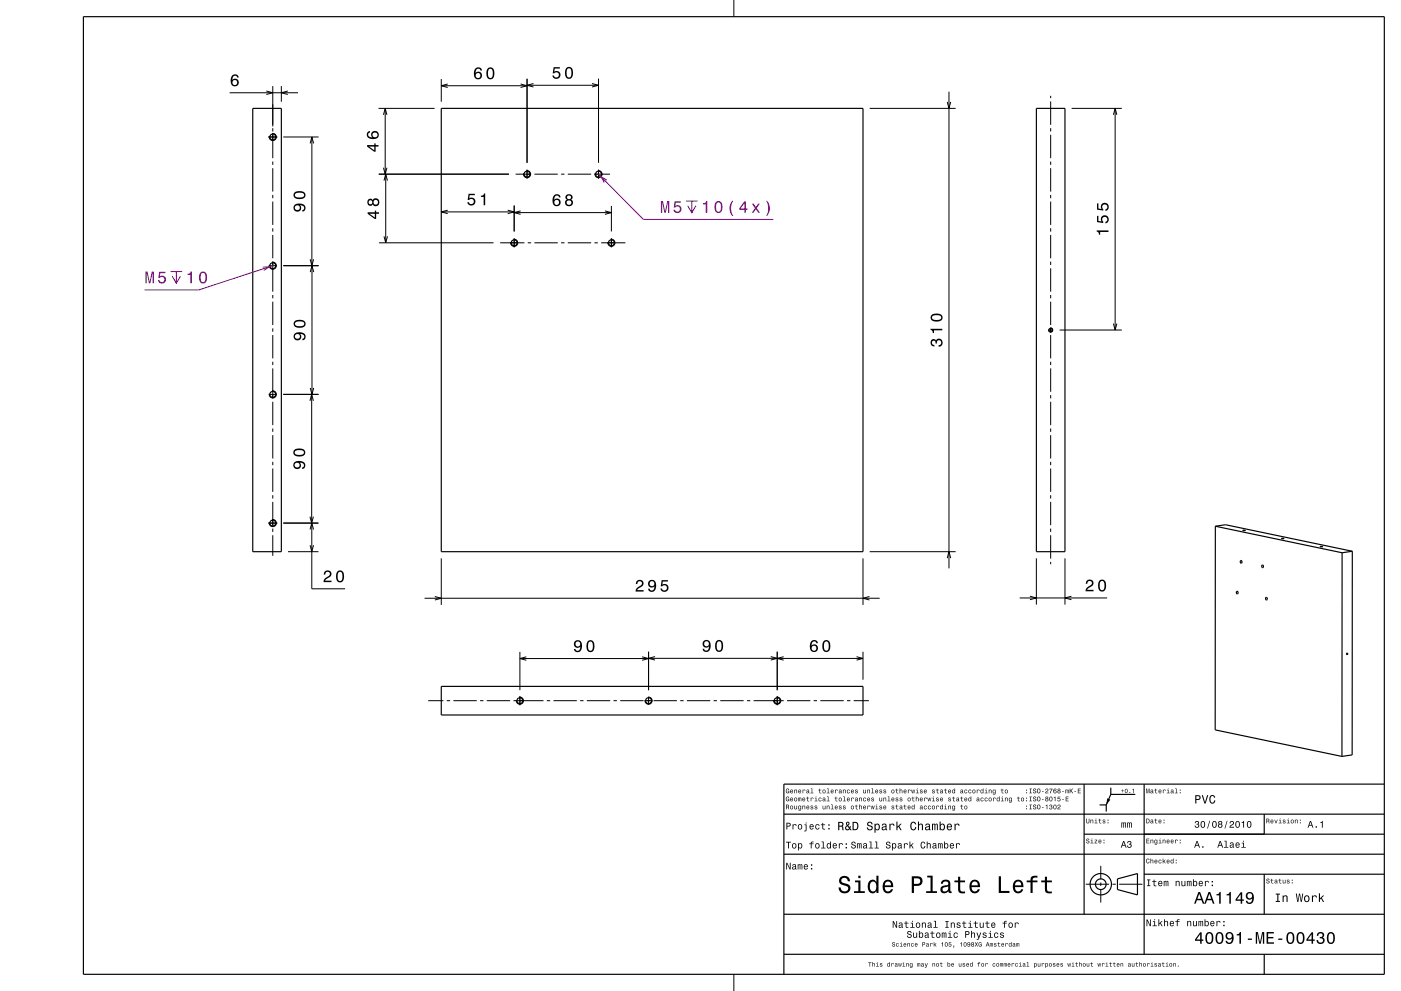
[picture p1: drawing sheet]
<svg xmlns="http://www.w3.org/2000/svg" width="420mm" height="297mm" viewBox="0 0 420 297" stroke-linecap="round" stroke-linejoin="round" font-family="sans-serif">
<g fill="none" stroke="#000" stroke-width=".3">
<path d="M220 0v5M81.6 40a1.07 1.07 0 0 1 1.2 1 1.07 1.07 0 0 1-1.1 1.1 1.07 1.07 0 0 1-1-1.2M81.8 25.8v12.1M81.8 38.4v1M81.8 39.9v7.5M84.3 25.8v4.7M113.5 32.5h16.8M115 34.4l.5-1.9 .5 1.9M115.5 32.5v19.7M132.3 23.7v6.8M132.3 25.7h25.7M134.2 25.2l-1.9 .5 1.9 .5"/>
<path d="M156.1 25.2l1.9 .5-1.9 .5M158 23.6v25.2M158 25.6h21.4M159.9 25l-1.9 .6 1.9 .5M177.5 25l1.9 .6-1.9 .5M179.4 23.6v25.2M260.7 32.5h25.8M284 30.6l.5 1.9 .5-1.9M284.5 27.5v142.8M315 28.7v.7M315 30.4v7M315 38.4v1"/>
<path d="M321.3 32.5h15M80.4 41.1h2.8M81.8 48.4v1M81.8 50.4v7M81.8 58.4v1M84.9 41.1h10.6M113.5 52.2h39.1M115 50.3l.5 1.9 .5-1.9M115.1 54.1l.5-1.9 .6 1.9M115.6 52.2v20.6M154.6 52.2h4.6M157.8 51.1a1.07 1.07 0 0 1 1.3 1 1.07 1.07 0 0 1-1.2 1.2 1.07 1.07 0 0 1-1-1.3"/>
<path d="M158 50.8v2.8M160.2 52.2h7M168.2 52.2h1M170.2 52.2h7M178.2 52.2h4.7M179.2 51.1a1.07 1.07 0 0 1 1.3 1 1.07 1.07 0 0 1-1.1 1.2 1.07 1.07 0 0 1-1-1.3M179.4 50.8v2.8M315 40.4v7M315 48.4v1M315 50.4v7M315 58.4v1M80.6 79.6h2.3"/>
<path d="M81.6 78.6a1.07 1.07 0 0 1 1.2 1 1.07 1.07 0 0 1-1.1 1.1 1.07 1.07 0 0 1-1-1.3M81.8 60.4v7M81.8 68.4v1M81.8 70.4v7M81.8 78.4v9M84.9 79.6h10.6M113.6 72.8h34.3M115.1 70.8l.5 2 .6-2M132.3 63.5h21.8M134.2 63l-1.9 .5 1.9 .5M149.9 72.8h7.3M152.2 63l1.9 .5-1.9 .5"/>
<path d="M154 71.7a1.07 1.07 0 0 1 1.2 1 1.07 1.07 0 0 1-1.1 1.1 1.07 1.07 0 0 1-1-1.2M154.1 61.5v7.9M154.1 71.4v2.8M154.1 63.7h29.2M156.1 63.2l-2 .5 2 .5M158.2 72.8h1M160.2 72.8h7M168.2 72.8h1M170.2 72.8h7M178.2 72.8h1M180.2 72.8h7.3M181.4 63.2l1.9 .5-1.9 .5"/>
<path d="M183.1 71.7a1.07 1.07 0 0 1 1.3 1 1.07 1.07 0 0 1-1.2 1.1 1.07 1.07 0 0 1-1-1.2M183.3 61.7v7.7M183.3 71.4v2.8M315 60.4v7M315 68.4v1M315 70.4v7M315 78.4v1M81.8 88.4v1M81.8 90.4v7M81.8 98.4v1M314.3 98.9h1.4M314.9 98.3a.64 .64 0 0 1 .7 .6 .64 .64 0 0 1-.7 .7 .64 .64 0 0 1-.6-.8"/>
<path d="M315 80.4v7M315 88.4v1M315 90.4v7M315 98.2v1.4M317.7 98.9h18.6M80.6 118.2h2.3M81.6 117.1a1.07 1.07 0 0 1 1.2 1 1.07 1.07 0 0 1-1.1 1.2 1.07 1.07 0 0 1-1-1.3M81.8 100.4v7M81.8 108.4v1M81.8 110.4v9M84.9 118.2h10.6M315 100.4v7"/>
<path d="M315 108.4v1M315 110.4v7M315 118.4v1M81.8 120.4v7M81.8 128.4v1M81.8 130.4v7M81.8 138.4v1M315 120.4v7M315 128.4v1M315 130.4v7M315 138.4v1M80.4 156.8h2.8"/>
<path d="M81.6 155.7a1.07 1.07 0 0 1 1.2 1 1.07 1.07 0 0 1-1.1 1.1 1.07 1.07 0 0 1-1-1.2M81.8 140.4v7M81.8 148.4v1M81.8 150.4v7.5M81.8 158.4v1M84.9 156.8h10.6M315 140.4v7M315 148.4v1M315 150.4v7M315 158.4v1M81.8 160.4v6.2M86.3 165.3h9.2"/>
<path d="M127.3 179.3h136.4M130.4 178.8l1.9 .5-1.9 .5M132.3 167.3v14M258.7 167.3v14M260.6 178.8l-1.9 .5 1.9 .5M260.7 165.3h25.8M284 167.3l.5-2 .5 2M310.7 167.3v13.9M315 160.4v7M315 168.4v.7M319.3 167.3v13.9M155.9 195.4v11.4"/>
<path d="M194.4 195.3v11.5M233 195.3v11.5M258.7 195.3v8.4M128.4 210h4.5M133.9 210h1M135.9 210h7M143.9 210h1M145.9 210h7M153.9 210h9M155.7 208.9a1.07 1.07 0 0 1 1.2 1 1.07 1.07 0 0 1-1.1 1.2 1.07 1.07 0 0 1-1-1.3M155.9 208.6v2.8M163.9 210h1"/>
<path d="M165.9 210h7M173.9 210h1M175.9 210h7M183.9 210h1M185.9 210h7M193.3 210h2.3M194.2 208.9a1.07 1.07 0 0 1 1.3 1 1.07 1.07 0 0 1-1.1 1.2 1.07 1.07 0 0 1-1-1.3M194.4 208.8v2.3M195.9 210h7M203.9 210h1M205.9 210h7M213.9 210h1"/>
<path d="M215.9 210h7M223.9 210h1M225.9 210h9M232.8 208.9a1.07 1.07 0 0 1 1.3 1 1.07 1.07 0 0 1-1.2 1.2 1.07 1.07 0 0 1-1-1.3M233 208.6v2.8M235.9 210h7M243.9 210h1M245.9 210h7M253.9 210h1M255.9 210h4.6M330 259.5v4M325.5 265h7"/>
<path d="M330 264.5v1M330 266.5v4M333.5 265h1M335.5 265h7M220 292v5"/>
</g>
<g fill="none" stroke="#000" stroke-width=".35">
<path d="M25 5h390v287h-390zM75.8 32.5h8.5v132.8h-8.5zM132.3 32.5h126.4v132.8h-126.4zM310.7 32.5h8.6v132.8h-8.6zM364.3 157.7l3.1-.4 38 7.9M364.3 157.7l38 8M364.3 157.7v61l38 8M372.6 159h.8zM384.2 161.4h.8zM395.7 163.8h.9zM402.3 165.7v61M405.4 165.2v61l-3.1 .5"/>
<path d="M405.4 165.2l-3.1 .5M403.7 195.8l.3 .1-.2 .3zM132.3 205.7h126.4v8.6h-126.4zM325 235v39M333 236.1v2M340.3 238.1h-7.3l-1.4 3.1M343 235v51M415 235h-180v57M235 256h180M235 244h180M325 250h90M329.6 241.2h2"/>
<path d="M331.6 241.2v2M379 244v6M235 274h180M335 263.4l6-1.6v6.4l-6-1.6zM343 262h72M379 262v12M235 286h180M379 286v6"/>
<circle cx="81.8" cy="41.1" r=".89"/>
<circle cx="158" cy="52.2" r=".89"/>
<circle cx="179.4" cy="52.2" r=".89"/>
<circle cx="81.8" cy="79.6" r=".89"/>
<circle cx="154.1" cy="72.8" r=".89"/>
<circle cx="183.3" cy="72.8" r=".89"/>
<circle cx="315" cy="98.9" r=".53"/>
<circle cx="81.8" cy="118.2" r=".89"/>
<circle cx="81.8" cy="156.8" r=".89"/>
<circle cx="370.9" cy="177.6" r=".37"/>
<circle cx="372.1" cy="168.4" r=".37"/>
<circle cx="378.5" cy="169.7" r=".37"/>
<circle cx="379.6" cy="179.4" r=".37"/>
<circle cx="155.9" cy="210" r=".89"/>
<circle cx="194.4" cy="210" r=".89"/>
<circle cx="233" cy="210" r=".89"/>
<circle cx="330" cy="265" r="3.2"/>
<circle cx="330" cy="265" r="1.6"/>
</g>
<g fill="#000">
<path d="M142.6 20.5a2.39 2.39 0 0 0 .2 3.2 1.16 1.16 0 0 0 1.5-.3 1.16 1.16 0 0 0-.2-1.6 1.16 1.16 0 0 0-1.5 .1 1.02 1.02 0 0 1 .8-1.3l.4 .1 .2 .4h.5a1.12 1.12 0 0 0-.7-.9 1.12 1.12 0 0 0-1.2 .3zM142.5 22.6a.75 .75 0 0 1 1.5 0 .75 .75 0 0 1-1.5 0zM146.1 20.6a2.02 2.02 0 0 0 .9 3.2 2.03 2.03 0 0 0 .9-3.2 1.11 1.11 0 0 0-1.8 0zM146.7 20.7h.6a2.37 2.37 0 0 1 0 2.6h-.6a2.37 2.37 0 0 1 0-2.6z" fill-rule="evenodd"/>
<path d="M166 20.1l-.3 1.9h.4a.8 .8 0 0 1 1.2-.2 .8 .8 0 0 1 0 1.2 .8 .8 0 0 1-1.2-.4h-.5a1.21 1.21 0 0 0 1.5 1.1 1.21 1.21 0 0 0 .8-1.6 1.21 1.21 0 0 0-1.7-.6l.1-1h1.5v-.4zM169.7 20.5a2.02 2.02 0 0 0 .9 3.2 2.03 2.03 0 0 0 .9-3.2 1.11 1.11 0 0 0-1.8 0zM170.2 20.5h.7a2.38 2.38 0 0 1 0 2.7h-.7a2.37 2.37 0 0 1 0-2.7z" fill-rule="evenodd"/>
<path d="M110.1 43.5v.4l2.1 1.6h.4v-1.6h.9v-.4h-.9v-.5h-.4v.5zM110.6 43.9h1.6v1.1zM110.2 39.6a1.44 1.44 0 0 0 .1 1.6 1.44 1.44 0 0 0 1.6 .5 1.26 1.26 0 0 0 1.7-1 1.26 1.26 0 0 0-1.2-1.5 1.11 1.11 0 0 0-1.1 .7 1.11 1.11 0 0 0 .3 1.3 1.02 1.02 0 0 1-1.2-.8l.1-.5 .4-.2v-.4zM111.7 40.5a.75 .75 0 0 1 1.5 0 .75 .75 0 0 1-1.5 0z" fill-rule="evenodd"/>
<path d="M166.2 58.5a2.4 2.4 0 0 0 .2 3.2 1.16 1.16 0 0 0 1.5-.3 1.16 1.16 0 0 0-.2-1.6 1.16 1.16 0 0 0-1.6 .1 1.03 1.03 0 0 1 .9-1.3l.4 .1 .2 .5h.5a1.11 1.11 0 0 0-.8-1 1.11 1.11 0 0 0-1.1 .3zM166.1 60.7a.75 .75 0 0 1 1.5 0 .75 .75 0 0 1-1.5 0zM169.8 58.5l-.2 .2a.8 .8 0 0 0 .4 1.1 1.09 1.09 0 0 0-.2 1.7 1.09 1.09 0 0 0 1.6 0 1.09 1.09 0 0 0-.2-1.7 .95 .95 0 0 0 .3-1.3 .95 .95 0 0 0-1.4-.2zM169.9 60.7a.71 .71 0 0 1 1.4 0 .71 .71 0 0 1-1.4 0zM170 59.2a.6 .6 0 0 1 1.2 0 .6 .6 0 0 1-1.2 0z" fill-rule="evenodd"/>
<path d="M110.2 63.6v.5l2.1 1.5h.5v-1.5h.8v-.5h-.8v-.5h-.4v.5zM110.8 64.1h1.6v1.1zM110.4 59.8a1 1 0 0 0-.1 1.5 1 1 0 0 0 1.4-.1 1.09 1.09 0 0 0 1.7 .2 1.09 1.09 0 0 0 0-1.6 1.09 1.09 0 0 0-1.7 .2l-.7-.5zM112 60.6a.71 .71 0 0 1 1.4 0 .71 .71 0 0 1-1.4 0zM110.5 60.6a.6 .6 0 0 1 1.2 0 .6 .6 0 0 1-1.2 0z" fill-rule="evenodd"/>
<path d="M140.5 58.1l-.3 1.8h.4a.8 .8 0 0 1 1.2-.2 .8 .8 0 0 1 0 1.3 .8 .8 0 0 1-1.2-.4h-.5a1.21 1.21 0 0 0 1.5 1 1.21 1.21 0 0 0 .8-1.6 1.21 1.21 0 0 0-1.7-.6l.1-.9h1.5v-.4zM144.2 58.7v.3h.8v2.5h.5v-3.5h-.4a.77 .77 0 0 1-.9 .7z" fill-rule="evenodd"/>
<path d="M279.2 101.9a1.17 1.17 0 0 0-.2 1.3 1.17 1.17 0 0 0 1.1 .6v-.4a.62 .62 0 0 1-.7-.3 .62 .62 0 0 1 .2-.8 .62 .62 0 0 1 .8 .2l.1 .5h.4a.74 .74 0 0 1 .6-1 .74 .74 0 0 1 .8 .8 .74 .74 0 0 1-.9 .7v.4a1.18 1.18 0 0 0 1.2-1.5 1.18 1.18 0 0 0-1.8-.6l-.2 .2a.86 .86 0 0 0-1.4-.1zM279 98.5v.4a.77 .77 0 0 1 .6 .9h.4v-.8h2.5v-.5zM279.4 94.3a1.13 1.13 0 0 0-.4 1.2 1.13 1.13 0 0 0 1 .8 1.9 1.9 0 0 0 2.6-1.1 2.03 2.03 0 0 0-3.2-.9zM279.5 94.8a2.37 2.37 0 0 1 2.6 0v.7a2.37 2.37 0 0 1-2.6 0z" fill-rule="evenodd"/>
<path d="M190.9 174.1l-.3 .9h.5a.7 .7 0 0 1 .5-.8 .7 .7 0 0 1 .8 .5 .7 .7 0 0 1-.5 .9l-.2 .1a1.63 1.63 0 0 0-1.2 1.6h2.4v-.4h-1.9l.9-.8a1.17 1.17 0 0 0 .9-1.7 1.17 1.17 0 0 0-1.9-.3zM194.6 174.1a1.15 1.15 0 0 0-.1 1.7 1.15 1.15 0 0 0 1.7-.1 1.02 1.02 0 0 1-.8 1.3l-.5-.2-.1-.4h-.5a1.23 1.23 0 0 0 1.5 .9 1.23 1.23 0 0 0 .9-1.4 1.42 1.42 0 0 0-.4-1.7 1.42 1.42 0 0 0-1.7-.1zM194.8 174.9a.74 .74 0 0 1 1.4 0 .74 .74 0 0 1-1.4 0zM198.4 173.9l-.3 1.8h.4a.8 .8 0 0 1 1.2-.2 .8 .8 0 0 1 0 1.2 .8 .8 0 0 1-1.2-.3h-.5a1.21 1.21 0 0 0 1.5 1 1.21 1.21 0 0 0 .8-1.6 1.21 1.21 0 0 0-1.7-.6l.1-.9h1.5v-.4z" fill-rule="evenodd"/>
<path d="M235.7 236.5a.67 .67 0 0 0-.2 .9 .67 .67 0 0 0 .9 .3h.2v-.7h-.5v.2h.3l-.2 .4a.49 .49 0 0 1-.5-.6 .49 .49 0 0 1 .7-.4l.2 .2-.3-.5zM237 236.8a.54 .54 0 0 0-.1 .8 .54 .54 0 0 0 .8 0l.1-.2a.37 .37 0 0 1-.5 .2 .37 .37 0 0 1-.2-.3l.7-.1-.3-.5zM237.1 236.9l.3-.1 .2 .3h-.5zM238.1 236.7v1h.2v-.6a.25 .25 0 0 1 .2-.3 .25 .25 0 0 1 .3 .3v.6h.2v-.7a.36 .36 0 0 0-.3-.4 .36 .36 0 0 0-.4 .2zM239.4 236.8a.53 .53 0 0 0-.1 .8 .53 .53 0 0 0 .8 0l.1-.2a.37 .37 0 0 1-.4 .2 .37 .37 0 0 1-.3-.3l.7-.1-.3-.5zM239.6 236.9l.3-.1 .1 .3h-.5zM240.6 236.7v1h.2l.1-.8 .6 .1a.36 .36 0 0 0-.3-.4 .36 .36 0 0 0-.4 .2zM241.9 236.7l-.1 .3 .5-.2 .1 .3a.39 .39 0 0 0-.6 .1 .39 .39 0 0 0 .3 .6l.3-.2 .3 .1-.1-.8-.3-.3zM241.9 237.4a.25 .25 0 0 1 .5 0 .25 .25 0 0 1-.5 0zM243 236.3l.3 .1v1.2l-.3 .1h.9l-.4-.1v-1.3zM245.6 236.4v.3l-.3 .1h.3l.1 .9 .5 .1-.4-.4v-.6l.4-.1h-.4v-.3zM246.6 237.2a.53 .53 0 0 0 1 0 .53 .53 0 0 0-1 0zM246.8 236.9l.1-.1a.37 .37 0 0 1 .4 .4 .37 .37 0 0 1-.5 .3zM247.9 236.3l.3 .1v1.2l-.4 .1h.9l-.3-.1v-1.3zM249.1 236.8a.53 .53 0 0 0 0 .8 .53 .53 0 0 0 .7 0l.1-.2a.37 .37 0 0 1-.4 .2 .37 .37 0 0 1-.3-.3l.7-.1-.2-.5zM249.3 236.9l.3-.1 .1 .3h-.5zM250.3 236.7v1h.2l.1-.8 .6 .1a.36 .36 0 0 0-.3-.4 .36 .36 0 0 0-.4 .2zM251.6 236.7l-.1 .3 .5-.2 .1 .3a.39 .39 0 0 0-.6 .1 .39 .39 0 0 0 .3 .6l.3-.2 .3 .1-.1-.8-.2-.3zM251.6 237.4a.25 .25 0 0 1 .5 0 .25 .25 0 0 1-.5 0zM252.7 236.7v1h.2v-.6a.25 .25 0 0 1 .2-.3 .25 .25 0 0 1 .3 .3v.6h.1v-.7a.36 .36 0 0 0-.2-.4 .36 .36 0 0 0-.4 .2zM254 236.8a.53 .53 0 0 0-.1 .8 .53 .53 0 0 0 .8-.1l-.1-.1a.3 .3 0 0 1-.4 0 .3 .3 0 0 1-.1-.4 .3 .3 0 0 1 .5 0h.2l-.3-.3zM255.2 236.8a.53 .53 0 0 0-.1 .8 .53 .53 0 0 0 .8 0l.1-.2a.37 .37 0 0 1-.4 .2 .37 .37 0 0 1-.3-.3l.7-.1-.3-.5zM255.4 236.9l.3-.1 .1 .3h-.5zM256.4 236.7v.4l.6 .3-.2 .2-.5-.2a.39 .39 0 0 0 .6 .4 .39 .39 0 0 0 .1-.6l-.5-.3 .2-.1 .5 .1-.2-.2zM258.8 236.7v.7a.35 .35 0 0 0 .2 .4 .35 .35 0 0 0 .4-.2l.2 .1v-1h-.2v.7l-.3 .2-.2-.1v-.8zM260 236.7v1h.2v-.6a.25 .25 0 0 1 .2-.3 .25 .25 0 0 1 .2 .3v.6h.2v-.7a.35 .35 0 0 0-.2-.4 .35 .35 0 0 0-.5 .2zM261.3 236.3l.2 .1v1.2l-.3 .1h.9l-.4-.1v-1.3zM262.5 236.8a.54 .54 0 0 0-.1 .8 .54 .54 0 0 0 .8 0l.1-.2a.37 .37 0 0 1-.5 .2 .37 .37 0 0 1-.2-.3l.7-.1-.3-.5zM262.6 236.9l.3-.1 .2 .3h-.5zM263.7 236.7v.4l.6 .3-.3 .2-.4-.2a.39 .39 0 0 0 .5 .4 .39 .39 0 0 0 .2-.6l-.5-.3 .2-.1 .4 .1-.1-.2zM265 236.7l-.1 .4 .6 .3-.2 .2-.5-.2a.39 .39 0 0 0 .6 .4 .39 .39 0 0 0 .1-.6l-.5-.3 .2-.1 .5 .1-.2-.2zM267.2 237.2a.55 .55 0 0 0 1.1 0 .55 .55 0 0 0-1.1 0zM267.5 236.9l.1-.1a.37 .37 0 0 1 .4 .4 .37 .37 0 0 1-.5 .3zM268.7 236.4v.3l-.3 .1h.3l.1 .9 .5 .1-.4-.4v-.6l.4-.1h-.4v-.3zM269.7 236.3v1.4h.2v-.6a.25 .25 0 0 1 .2-.3 .25 .25 0 0 1 .3 .3v.6h.1v-.7a.35 .35 0 0 0-.2-.4 .35 .35 0 0 0-.4 .2v-.5zM271 236.8a.53 .53 0 0 0-.1 .8 .53 .53 0 0 0 .8 0l.1-.2a.37 .37 0 0 1-.5 .2 .37 .37 0 0 1-.2-.3l.7-.1-.3-.5zM271.1 236.9l.3-.1 .2 .3h-.5zM272.2 236.7v1h.2v-.8l.6 .1a.36 .36 0 0 0-.2-.4 .36 .36 0 0 0-.4 .2zM273.2 236.7l.2 1h.2l.2-.9 .1 .9h.2l.3-1h-.2l-.2 .9-.2-.9h-.1l-.2 .9-.2-.9zM274.6 236.7l.3 .1v.8l-.3 .1h.9l-.4-.1v-.9zM274.9 236.3l.2 .2zM275.9 236.7v.4l.5 .3-.2 .2-.4-.2a.39 .39 0 0 0 .5 .4 .39 .39 0 0 0 .1-.6l-.4-.3 .2-.1 .4 .1-.1-.2zM277.1 236.8a.54 .54 0 0 0-.1 .8 .54 .54 0 0 0 .8 0v-.2a.37 .37 0 0 1-.4 .2 .37 .37 0 0 1-.3-.3l.7-.1-.2-.5zM277.2 236.9l.3-.1 .2 .3h-.6zM279.5 236.7v.4l.6 .3-.3 .2-.4-.2a.39 .39 0 0 0 .5 .4 .39 .39 0 0 0 .2-.6l-.5-.3 .2-.1 .4 .1-.1-.2zM280.9 236.4v.3l-.3 .1h.3v.9l.5 .1-.4-.4v-.6l.4-.1h-.4v-.3zM282 236.7l-.2 .3 .5-.2 .1 .3a.39 .39 0 0 0-.6 .1 .39 .39 0 0 0 .3 .6l.6-.2-.2-.9zM282 237.4a.25 .25 0 0 1 .5 0 .25 .25 0 0 1-.5 0zM283.3 236.4v.3l-.3 .1h.3l.1 .9 .5 .1-.4-.4v-.6l.4-.1h-.4v-.3zM284.4 236.8a.53 .53 0 0 0-.1 .8 .53 .53 0 0 0 .8 0v-.2a.37 .37 0 0 1-.4 .2 .37 .37 0 0 1-.3-.3l.7-.1-.2-.5zM284.5 236.9l.3-.1 .1 .3h-.5zM285.5 236.8a.51 .51 0 0 0-.1 .7 .51 .51 0 0 0 .7 .1l.2 .1v-1.4h-.2v.5l-.3-.2zM285.7 236.9l.1-.1a.36 .36 0 0 1 .3 .4 .36 .36 0 0 1-.4 .3zM288 236.7l-.1 .3 .5-.2 .1 .3a.39 .39 0 0 0-.6 .1 .39 .39 0 0 0 .3 .6l.6-.2-.2-.9zM288.1 237.4a.24 .24 0 0 1 .4 0 .24 .24 0 0 1-.4 0zM289.2 236.8a.53 .53 0 0 0-.1 .8 .53 .53 0 0 0 .9-.1l-.2-.1a.3 .3 0 0 1-.4 0 .3 .3 0 0 1 0-.4 .3 .3 0 0 1 .4 0h.2l-.3-.3zM290.4 236.8a.53 .53 0 0 0 0 .8 .53 .53 0 0 0 .8-.1l-.2-.1a.3 .3 0 0 1-.4 0 .3 .3 0 0 1 0-.4 .3 .3 0 0 1 .4 0h.2l-.3-.3zM291.5 237.2a.55 .55 0 0 0 1.1 0 .55 .55 0 0 0-1.1 0zM291.8 236.9v-.1a.37 .37 0 0 1 .5 .4 .37 .37 0 0 1-.5 .3zM292.8 236.7v1h.2l.1-.8 .6 .1a.36 .36 0 0 0-.3-.4 .36 .36 0 0 0-.4 .2zM294 236.8a.51 .51 0 0 0-.1 .7 .51 .51 0 0 0 .7 .1l.2 .1v-1.4h-.1v.5l-.4-.2zM294.2 236.9l.1-.1a.36 .36 0 0 1 .3 .4 .36 .36 0 0 1-.4 .3zM295.3 236.7l.3 .1v.8l-.4 .1h.9l-.4-.1v-.9zM295.6 236.3l.1 .2zM296.4 236.7v1h.2v-.6a.25 .25 0 0 1 .2-.3 .25 .25 0 0 1 .3 .3v.6h.2v-.7a.35 .35 0 0 0-.3-.4 .35 .35 0 0 0-.4 .2zM297.7 236.8a.51 .51 0 0 0-.1 .7 .51 .51 0 0 0 .7 .1 .38 .38 0 0 1-.2 .4 .38 .38 0 0 1-.5-.2 .44 .44 0 0 0 .5 .4 .44 .44 0 0 0 .4-.5v-1zM297.8 236.9l.1-.1a.36 .36 0 0 1 .4 .4 .36 .36 0 0 1-.5 .3zM300.3 236.4v.3l-.3 .1h.3l.1 .9 .5 .1-.4-.4v-.6l.4-.1h-.4v-.3zM301.2 237.2a.55 .55 0 0 0 1.1 0 .55 .55 0 0 0-1.1 0zM301.5 236.9l.1-.1a.37 .37 0 0 1 .4 .4 .37 .37 0 0 1-.5 .3zM307.6 237.4v.3h.3v-.3zM307.6 236.7v.3h.3v-.3zM308.6 236.3l.3 .2v1.1l-.3 .1h.7l-.2-.1v-1.1l.2-.2zM309.8 236.4a.56 .56 0 0 0 .1 .7 .56 .56 0 0 0 .6 .2 .31 .31 0 0 1-.3 .3 .31 .31 0 0 1-.3-.3h-.2a.5 .5 0 0 0 .5 .5 .5 .5 0 0 0 .5-.6 .5 .5 0 0 0-.7-.3 .26 .26 0 0 1 .2-.4 .26 .26 0 0 1 .3 .3l.1-.2-.2-.3zM311 236.5a.66 .66 0 0 0-.1 .9 .66 .66 0 0 0 .9 .2 .66 .66 0 0 0 .1-.9 .66 .66 0 0 0-.9-.2zM311.3 236.5a.54 .54 0 0 1 .4 .5 .54 .54 0 0 1-.4 .6l-.2-.6zM312.4 237.1v.2h.5v-.2zM313.5 236.5l-.1 .3h.2a.3 .3 0 0 1 .3-.3 .3 .3 0 0 1 .3 .4 .3 .3 0 0 1-.4 .2l-.5 .6h1v-.1h-.8l.2-.2a.52 .52 0 0 0 .6-.5 .52 .52 0 0 0-.7-.5zM314.6 236.4v.2h.7l-.5 .8v.3h.2l.5-1.3zM316 236.4a.64 .64 0 0 0-.2 1 .64 .64 0 0 0 .9 .1l-.1-.5h-.6v-.2a.41 .41 0 0 1 .4-.3 .41 .41 0 0 1 .3 .2l-.2-.3zM316 237.3a.3 .3 0 0 1 .6 0 .3 .3 0 0 1-.6 0zM317.2 236.4v.6a.44 .44 0 0 0-.1 .6 .44 .44 0 0 0 .7 0 .44 .44 0 0 0-.1-.6 .4 .4 0 0 0 .1-.6 .4 .4 0 0 0-.6 0zM317.2 237.4a.3 .3 0 0 1 .6 0 .3 .3 0 0 1-.6 0zM317.2 236.7a.25 .25 0 0 1 .5 0 .25 .25 0 0 1-.5 0zM318.4 237.1v.2h.5v-.2zM319.4 236.7v1h.2l.1-.9 .1 .9 .3-.9 .1 .9h.2l-.1-1.1zM320.7 236.3v1.4h.2l.1-.6 .5 .6h.2l-.5-.8 .5-.6h-.2l-.6 .7v-.7zM322.1 237.1v.2h.5v-.2zM323.1 236.3v1.4h.9v-.1h-.7v-.5h.6v-.2h-.6v-.4h.7v-.2z" fill-rule="evenodd"/>
<path d="M235.7 238.9a.67 .67 0 0 0-.2 .9 .67 .67 0 0 0 .9 .3h.2v-.7h-.5l.3 .2-.2 .4a.49 .49 0 0 1-.5-.6 .49 .49 0 0 1 .7-.4l.2 .2-.3-.5zM237 239.2a.54 .54 0 0 0-.1 .8 .54 .54 0 0 0 .8 0l.1-.2a.37 .37 0 0 1-.5 .2 .37 .37 0 0 1-.2-.3l.7-.1-.3-.5zM237.1 239.3l.3-.1 .2 .3h-.5zM238.1 239.6a.53 .53 0 0 0 1 0 .53 .53 0 0 0-1 0zM238.3 239.3a.33 .33 0 0 1 .5 .1 .33 .33 0 0 1-.1 .4 .33 .33 0 0 1-.4 0zM239.3 239.1v1h.1l.2-.9 .1 .9 .3-.9 .1 .9h.1l-.1-1.1zM240.6 239.2a.53 .53 0 0 0 0 .8 .53 .53 0 0 0 .7 0l.1-.2a.37 .37 0 0 1-.4 .2 .37 .37 0 0 1-.3-.3l.7-.1-.2-.5zM240.8 239.3l.3-.1 .1 .3h-.5zM242 238.8v.3l-.3 .1h.3l.1 .9 .5 .1-.4-.4v-.6l.4-.1h-.4v-.3zM243 239.1v1h.2l.1-.8 .6 .1a.36 .36 0 0 0-.3-.4 .36 .36 0 0 0-.4 .2zM244.3 239.1l.3 .1v.8l-.4 .1h.9l-.4-.1v-.9zM244.6 238.7l.1 .2zM245.5 239.2a.53 .53 0 0 0-.1 .8 .53 .53 0 0 0 .8-.1l-.1-.1a.3 .3 0 0 1-.4 0 .3 .3 0 0 1-.1-.4 .3 .3 0 0 1 .5 0h.2l-.3-.3zM246.7 239.1l-.1 .3 .5-.2 .1 .3a.39 .39 0 0 0-.6 .1 .39 .39 0 0 0 .3 .6l.4-.2 .2 .1-.1-.8-.2-.3zM246.8 239.8a.24 .24 0 0 1 .4 0 .24 .24 0 0 1-.4 0zM247.9 238.7l.3 .1v1.2l-.4 .1h.9l-.3-.1v-1.3zM250.5 238.8v.3l-.3 .1h.3l.1 .9 .5 .1-.4-.4v-.6l.4-.1h-.4v-.3zM251.4 239.6a.55 .55 0 0 0 1.1 0 .55 .55 0 0 0-1.1 0zM251.7 239.3l.1-.1a.37 .37 0 0 1 .4 .4 .37 .37 0 0 1-.5 .3zM252.8 238.7l.2 .1v1.2l-.3 .1h.9l-.4-.1v-1.3zM254 239.2a.53 .53 0 0 0-.1 .8 .53 .53 0 0 0 .8 0l.1-.2a.37 .37 0 0 1-.5 .2 .37 .37 0 0 1-.2-.3l.7-.1-.3-.5zM254.1 239.3l.3-.1 .2 .3h-.5zM255.2 239.1v1h.2v-.8l.6 .1a.36 .36 0 0 0-.2-.4 .36 .36 0 0 0-.5 .2zM256.4 239.1l-.1 .3 .5-.2 .1 .3a.39 .39 0 0 0-.6 .1 .39 .39 0 0 0 .3 .6l.4-.2 .2 .1-.1-.8-.2-.3zM256.5 239.8a.25 .25 0 0 1 .5 0 .25 .25 0 0 1-.5 0zM257.5 239.1v1h.2v-.7l.3-.2 .2 .9h.2v-.7a.36 .36 0 0 0-.3-.4 .36 .36 0 0 0-.4 .2zM258.9 239.2a.53 .53 0 0 0-.1 .8 .53 .53 0 0 0 .8-.1l-.1-.1a.3 .3 0 0 1-.5 0 .3 .3 0 0 1 0-.4 .3 .3 0 0 1 .5 0h.1l-.2-.3zM260.1 239.2a.53 .53 0 0 0-.1 .8 .53 .53 0 0 0 .8 0v-.2a.37 .37 0 0 1-.4 .2 .37 .37 0 0 1-.3-.3l.7-.1-.2-.5zM260.2 239.3l.3-.1 .2 .3h-.6zM261.3 239.1v.4l.6 .3-.3 .2-.4-.2a.39 .39 0 0 0 .5 .4 .39 .39 0 0 0 .2-.6l-.5-.3 .2-.1 .4 .1-.1-.2zM263.6 239.1v.7a.35 .35 0 0 0 .3 .4 .35 .35 0 0 0 .4-.2l.2 .1v-1h-.2v.7l-.3 .2-.2-.1v-.8zM264.8 239.1v1h.2v-.7l.3-.2 .2 .9h.2v-.7a.35 .35 0 0 0-.3-.4 .35 .35 0 0 0-.4 .2zM266.1 238.7l.3 .1v1.2l-.4 .1h.9l-.3-.1v-1.3zM267.4 239.2a.54 .54 0 0 0-.1 .8 .54 .54 0 0 0 .8 0v-.2a.37 .37 0 0 1-.4 .2 .37 .37 0 0 1-.3-.3l.7-.1-.2-.5zM267.5 239.3l.3-.1 .1 .3h-.5zM268.6 239.1v.4l.6 .3-.3 .2-.4-.2a.39 .39 0 0 0 .5 .4 .39 .39 0 0 0 .1-.6l-.4-.3 .2-.1 .4 .1-.1-.2zM269.8 239.1v.4l.6 .3-.3 .2-.4-.2a.39 .39 0 0 0 .5 .4 .39 .39 0 0 0 .2-.6l-.5-.3 .2-.1 .4 .1-.1-.2zM272.1 239.6a.53 .53 0 0 0 1 0 .53 .53 0 0 0-1 0zM272.3 239.3l.1-.1a.37 .37 0 0 1 .4 .4 .37 .37 0 0 1-.5 .3zM273.6 238.8v.3l-.3 .1h.3v.9l.6 .1-.4-.4v-.6l.4-.1h-.4v-.3zM274.5 238.7v1.4h.2v-.7l.3-.2 .2 .9h.2v-.7a.35 .35 0 0 0-.2-.4 .35 .35 0 0 0-.5 .2v-.5zM275.9 239.2a.53 .53 0 0 0-.1 .8 .53 .53 0 0 0 .8 0v-.2a.37 .37 0 0 1-.4 .2 .37 .37 0 0 1-.3-.3l.7-.1-.2-.5zM276 239.3l.3-.1 .1 .3h-.5zM277 239.1v1h.2l.1-.8 .6 .1a.36 .36 0 0 0-.3-.4 .36 .36 0 0 0-.4 .2zM278 239.1l.3 1h.2l.1-.9 .2 .9h.1l.3-1h-.2l-.1 .9-.2-.9h-.2l-.1 .9-.2-.9zM279.5 239.1l.3 .1v.8l-.4 .1h.9l-.3-.1v-.9zM279.8 238.7l.2 .2zM280.7 239.1v.4l.6 .3-.2 .2-.5-.2a.39 .39 0 0 0 .5 .4 .39 .39 0 0 0 .2-.6l-.5-.3 .2-.1 .4 .1-.1-.2zM281.9 239.2a.54 .54 0 0 0-.1 .8 .54 .54 0 0 0 .8 0l.1-.2a.37 .37 0 0 1-.4 .2 .37 .37 0 0 1-.3-.3l.7-.1-.3-.5zM282.1 239.3l.3-.1 .1 .3h-.5zM284.4 239.1v.4l.5 .3-.2 .2-.4-.2a.39 .39 0 0 0 .5 .4 .39 .39 0 0 0 .1-.6l-.4-.3 .2-.1 .4 .1-.1-.2zM285.7 238.8v.3l-.3 .1h.3l.1 .9 .5 .1-.4-.4v-.6l.4-.1h-.4v-.3zM286.8 239.1l-.1 .3 .5-.2 .1 .3a.39 .39 0 0 0-.6 .1 .39 .39 0 0 0 .3 .6l.6-.2-.2-.9zM286.8 239.8a.25 .25 0 0 1 .5 0 .25 .25 0 0 1-.5 0zM288.1 238.8v.3l-.3 .1h.3l.1 .9 .5 .1-.4-.4v-.6l.4-.1h-.4v-.3zM289.2 239.2a.53 .53 0 0 0-.1 .8 .53 .53 0 0 0 .8 0l.1-.2a.37 .37 0 0 1-.4 .2 .37 .37 0 0 1-.3-.3l.7-.1-.3-.5zM289.4 239.3l.3-.1 .1 .3h-.5zM290.4 239.2a.51 .51 0 0 0-.1 .7 .51 .51 0 0 0 .7 .1l.2 .1v-1.4h-.2v.5l-.3-.2zM290.5 239.3l.1-.1a.36 .36 0 0 1 .4 .4 .36 .36 0 0 1-.5 .3zM292.9 239.1l-.1 .3 .5-.2 .1 .3a.39 .39 0 0 0-.6 .1 .39 .39 0 0 0 .3 .6l.6-.2-.2-.9zM292.9 239.8a.25 .25 0 0 1 .5 0 .25 .25 0 0 1-.5 0zM294.1 239.2a.53 .53 0 0 0-.1 .8 .53 .53 0 0 0 .8-.1l-.1-.1a.3 .3 0 0 1-.5 0 .3 .3 0 0 1 0-.4 .3 .3 0 0 1 .5 0h.1l-.2-.3zM295.3 239.2a.53 .53 0 0 0-.1 .8 .53 .53 0 0 0 .8-.1l-.1-.1a.3 .3 0 0 1-.5 0 .3 .3 0 0 1 0-.4 .3 .3 0 0 1 .5 0h.2l-.3-.3zM296.4 239.6a.53 .53 0 0 0 1 0 .53 .53 0 0 0-1 0zM296.6 239.3l.1-.1a.37 .37 0 0 1 .4 .4 .37 .37 0 0 1-.5 .3zM297.7 239.1v1h.2v-.8l.6 .1a.36 .36 0 0 0-.2-.4 .36 .36 0 0 0-.4 .2zM298.9 239.2a.51 .51 0 0 0-.1 .7 .51 .51 0 0 0 .7 .1l.2 .1v-1.4h-.2v.5l-.3-.2zM299 239.3l.1-.1a.36 .36 0 0 1 .4 .4 .36 .36 0 0 1-.5 .3zM300.1 239.1l.3 .1v.8l-.3 .1h.9l-.4-.1v-.9zM300.4 238.7l.2 .2zM301.3 239.1v1h.1l.1-.7 .2-.2 .2 .9h.2v-.7a.35 .35 0 0 0-.2-.4 .35 .35 0 0 0-.5 .2zM302.5 239.2a.51 .51 0 0 0-.1 .7 .51 .51 0 0 0 .8 .1 .38 .38 0 0 1-.3 .4 .38 .38 0 0 1-.4-.2 .44 .44 0 0 0 .5 .4 .44 .44 0 0 0 .3-.5v-1l-.1 .1-.4-.2zM302.7 239.3l.1-.1a.36 .36 0 0 1 .4 .4 .36 .36 0 0 1-.5 .3zM305.1 238.8v.3l-.3 .1h.3l.1 .9 .5 .1-.4-.4v-.6l.4-.1h-.4v-.3zM306.1 239.6a.53 .53 0 0 0 1 0 .53 .53 0 0 0-1 0zM306.3 239.3l.1-.1a.37 .37 0 0 1 .4 .4 .37 .37 0 0 1-.5 .3zM307.6 239.8v.3h.3v-.3zM307.6 239.1v.3h.3v-.3zM308.6 238.7l.3 .2v1.1l-.3 .1h.7l-.2-.1v-1.1l.2-.2zM309.8 238.8a.56 .56 0 0 0 .1 .7 .56 .56 0 0 0 .6 .2 .31 .31 0 0 1-.3 .3 .31 .31 0 0 1-.3-.3h-.2a.5 .5 0 0 0 .5 .5 .5 .5 0 0 0 .5-.6 .5 .5 0 0 0-.7-.3 .26 .26 0 0 1 .2-.4 .26 .26 0 0 1 .3 .3l.1-.2-.2-.3zM311 238.9a.66 .66 0 0 0-.1 .9 .66 .66 0 0 0 .9 .2 .66 .66 0 0 0 .1-.9 .66 .66 0 0 0-.9-.2zM311.3 238.9a.54 .54 0 0 1 .4 .5 .54 .54 0 0 1-.4 .6l-.2-.6zM312.4 239.5v.2h.5v-.2zM313.5 238.8l-.1 .4 .2 .2a.44 .44 0 0 0-.1 .6 .44 .44 0 0 0 .7 0 .44 .44 0 0 0-.1-.6 .4 .4 0 0 0 0-.6 .4 .4 0 0 0-.6 0zM313.5 239.8a.3 .3 0 0 1 .6 0 .3 .3 0 0 1-.6 0zM313.6 239.1a.25 .25 0 0 1 .5 0 .25 .25 0 0 1-.5 0zM314.7 238.9l-.1 .9 .2 .3a.65 .65 0 0 0 .8-.7 .65 .65 0 0 0-.9-.5zM314.9 238.9a.54 .54 0 0 1 .4 .6 .54 .54 0 0 1-.4 .5l-.1-.5zM315.9 239l.3 .1v1h.2v-1.4zM317.1 238.8l-.1 .7a.38 .38 0 0 1 .6-.1 .38 .38 0 0 1 0 .6l-.6-.2a.48 .48 0 0 0 .6 .4 .48 .48 0 0 0 .3-.7 .48 .48 0 0 0-.7-.2l.1-.4h.6v-.1zM318.4 239.5v.2h.5v-.2zM319.5 238.7v1.4h.9v-.1h-.7v-.5h.6v-.2h-.6v-.4h.7v-.2z" fill-rule="evenodd"/>
<path d="M331.9 239.3l1 .4-1.3 1.5z" fill-rule="evenodd"/>
<path d="M336.5 236.6v.4l-.4 .1h.4l.1 .4v-.4l.4-.1h-.4zM337.3 236.6l-.1 .7 .2 .4a.58 .58 0 0 0 .7-.7 .58 .58 0 0 0-.8-.4zM337.5 236.6a.48 .48 0 0 1 .4 .4 .48 .48 0 0 1-.4 .5zM338.6 237.4v.3h.2v-.3zM339.5 236.6l.3 .2v.9h.1v-1.3z" fill-rule="evenodd"/>
<path d="M343.6 236.3v1.4h.2v-1.2l.2 1.2h.2l.3-1.2v1.2h.1v-1.4h-.2l-.3 1.3-.2-1.3zM345 236.7l-.1 .3 .5-.2 .1 .3a.39 .39 0 0 0-.6 .1 .39 .39 0 0 0 .3 .6l.6-.2-.2-.9zM345.1 237.4a.24 .24 0 0 1 .4 0 .24 .24 0 0 1-.4 0zM346.4 236.4v.3l-.3 .1h.3v.9l.5 .1-.4-.4v-.6l.4-.1h-.4v-.3zM347.4 236.8a.53 .53 0 0 0-.1 .8 .53 .53 0 0 0 .8 0l.1-.2a.37 .37 0 0 1-.4 .2 .37 .37 0 0 1-.3-.3l.7-.1-.3-.5zM347.6 236.9l.3-.1 .1 .3h-.5zM348.6 236.7v1h.2l.1-.8 .6 .1a.36 .36 0 0 0-.3-.4 .36 .36 0 0 0-.4 .2zM349.8 236.7l.3 .1v.8l-.3 .1h.9l-.4-.1v-.9zM350.1 236.3l.2 .2zM351.1 236.7l-.1 .3 .5-.2 .1 .3a.41 .41 0 0 0-.6 .1 .41 .41 0 0 0 .1 .6l.8-.2-.2-.9zM351.1 237.4a.25 .25 0 0 1 .5 0 .25 .25 0 0 1-.5 0zM352.3 236.3l.2 .1v1.2l-.3 .1h.9l-.4-.1v-1.3zM353.7 237.4v.3h.3v-.3zM353.7 236.7v.3h.3v-.3z" fill-rule="evenodd"/>
<path d="M235.7 241.1v1.4h.1v-.5a.42 .42 0 0 1 .5 .1 .42 .42 0 0 1 .1 .4h.2l-.2-.6a.39 .39 0 0 0 .1-.5 .39 .39 0 0 0-.4-.3zM235.8 241.3h.3a.24 .24 0 0 1 .3 .3 .24 .24 0 0 1-.3 .2h-.3zM236.9 242a.53 .53 0 0 0 1 0 .53 .53 0 0 0-1 0zM237.1 241.7l.1-.1a.37 .37 0 0 1 .4 .4 .37 .37 0 0 1-.5 .3zM238.1 241.5v.7a.36 .36 0 0 0 .3 .4 .36 .36 0 0 0 .4-.2l.2 .1v-1h-.2v.7l-.3 .2-.2-.1v-.8zM239.4 241.6a.51 .51 0 0 0-.1 .7 .51 .51 0 0 0 .7 .1 .38 .38 0 0 1-.2 .4 .38 .38 0 0 1-.5-.2 .44 .44 0 0 0 .5 .4 .44 .44 0 0 0 .4-.5v-1zM239.5 241.7l.1-.1a.36 .36 0 0 1 .4 .4 .36 .36 0 0 1-.5 .3zM240.5 241.5v1h.2v-.7l.3-.2 .2 .1v.8h.2v-.7a.35 .35 0 0 0-.3-.4 .35 .35 0 0 0-.4 .2zM241.9 241.6a.53 .53 0 0 0-.1 .8 .53 .53 0 0 0 .8 0v-.2a.37 .37 0 0 1-.4 .2 .37 .37 0 0 1-.3-.3l.7-.1-.2-.5zM242 241.7l.3-.1 .1 .3h-.5zM243.1 241.5v.4l.6 .3-.3 .2-.4-.2a.39 .39 0 0 0 .5 .4 .39 .39 0 0 0 .1-.6l-.4-.3 .2-.1 .4 .1-.1-.2zM244.3 241.5v.4l.6 .3-.3 .2-.4-.2a.4 .4 0 0 0 .5 .4 .4 .4 0 0 0 .2-.6l-.5-.3 .2-.1 .4 .1-.1-.2zM246.6 241.5v.7a.36 .36 0 0 0 .3 .4 .36 .36 0 0 0 .4-.2l.2 .1v-1h-.2v.7l-.3 .2-.2-.1v-.8zM247.8 241.5v1h.2v-.7l.3-.2 .2 .1v.8h.2v-.7a.36 .36 0 0 0-.3-.4 .36 .36 0 0 0-.4 .2zM249.1 241.1l.3 .1v1.2l-.4 .1h.9l-.3-.1v-1.3zM250.4 241.6a.53 .53 0 0 0-.1 .8 .53 .53 0 0 0 .8 0v-.2a.37 .37 0 0 1-.4 .2 .37 .37 0 0 1-.3-.3l.7-.1-.2-.5zM250.5 241.7l.3-.1 .1 .3h-.5zM251.6 241.5v.4l.6 .3-.3 .2-.4-.2a.4 .4 0 0 0 .5 .4 .4 .4 0 0 0 .1-.6l-.4-.3 .2-.1 .4 .1-.1-.2zM252.8 241.5v.4l.6 .3-.3 .2-.4-.2a.39 .39 0 0 0 .5 .4 .39 .39 0 0 0 .2-.6l-.5-.3 .2-.1 .4 .1-.1-.2zM255.1 242a.53 .53 0 0 0 1 0 .53 .53 0 0 0-1 0zM255.3 241.7l.1-.1a.37 .37 0 0 1 .4 .4 .37 .37 0 0 1-.5 .3zM256.6 241.2v.3l-.3 .1h.3v.9l.6 .1-.4-.4v-.6l.4-.1h-.4v-.3zM257.5 241.1v1.4h.2v-.7l.3-.2 .2 .1v.8h.2v-.7a.35 .35 0 0 0-.3-.4 .35 .35 0 0 0-.4 .2v-.5zM258.9 241.6a.53 .53 0 0 0-.1 .8 .53 .53 0 0 0 .8 0v-.2a.37 .37 0 0 1-.4 .2 .37 .37 0 0 1-.3-.3l.7-.1-.2-.5zM259 241.7l.3-.1 .1 .3h-.5zM260 241.5v1h.2l.1-.8 .6 .1a.36 .36 0 0 0-.3-.4 .36 .36 0 0 0-.4 .2zM261 241.5l.3 1h.1l.2-.9 .2 .9h.1l.3-1h-.2l-.1 .9-.2-.9h-.2l-.1 .9-.2-.9zM262.5 241.5l.3 .1v.8l-.4 .1h.9l-.4-.1v-.9zM262.8 241.1l.2 .2zM263.7 241.5v.4l.6 .3-.3 .2-.4-.2a.4 .4 0 0 0 .5 .4 .4 .4 0 0 0 .2-.6l-.5-.3 .2-.1 .4 .1-.1-.2zM264.9 241.6a.53 .53 0 0 0-.1 .8 .53 .53 0 0 0 .8 0l.1-.2a.37 .37 0 0 1-.4 .2 .37 .37 0 0 1-.3-.3l.7-.1-.3-.5zM265.1 241.7l.3-.1 .1 .3h-.5zM267.4 241.5v.4l.5 .3-.2 .2-.4-.2a.39 .39 0 0 0 .5 .4 .39 .39 0 0 0 .1-.6l-.4-.3 .2-.1 .4 .1-.1-.2zM268.7 241.2v.3l-.3 .1h.3l.1 .9 .5 .1-.4-.4v-.6l.4-.1h-.4v-.3zM269.8 241.5l-.1 .3 .5-.2 .1 .3a.39 .39 0 0 0-.6 .1 .39 .39 0 0 0 .3 .6l.3-.2 .3 .1-.1-.8-.2-.3zM269.8 242.2a.25 .25 0 0 1 .5 0 .25 .25 0 0 1-.5 0zM271.1 241.2v.3l-.3 .1h.3l.1 .9 .5 .1-.4-.4v-.6l.4-.1h-.4v-.3zM272.2 241.6a.53 .53 0 0 0-.1 .8 .53 .53 0 0 0 .8 0l.1-.2a.37 .37 0 0 1-.4 .2 .37 .37 0 0 1-.3-.3l.7-.1-.3-.5zM272.4 241.7l.3-.1 .1 .3h-.5zM273.4 241.6a.55 .55 0 0 0-.2 .6 .55 .55 0 0 0 .7 .3l.1-.1 .2 .1v-1.4h-.2v.5l-.3-.2zM273.5 241.7l.1-.1a.36 .36 0 0 1 .4 .4 .36 .36 0 0 1-.5 .3zM275.9 241.5l-.1 .3 .5-.2 .1 .3a.39 .39 0 0 0-.6 .1 .39 .39 0 0 0 .3 .6l.6-.2-.2-.9zM275.9 242.2a.25 .25 0 0 1 .5 0 .25 .25 0 0 1-.5 0zM277.1 241.6a.53 .53 0 0 0-.1 .8 .53 .53 0 0 0 .8-.1l-.1-.1a.3 .3 0 0 1-.5 0 .3 .3 0 0 1 0-.4 .3 .3 0 0 1 .5 0h.1l-.2-.3zM278.3 241.6a.53 .53 0 0 0-.1 .8 .53 .53 0 0 0 .8-.1l-.1-.1a.3 .3 0 0 1-.5 0 .3 .3 0 0 1 0-.4 .3 .3 0 0 1 .5 0h.2l-.3-.3zM279.4 242a.53 .53 0 0 0 1 0 .53 .53 0 0 0-1 0zM279.6 241.7l.1-.1a.37 .37 0 0 1 .4 .4 .37 .37 0 0 1-.5 .3zM280.7 241.5v1h.2v-.8l.6 .1a.36 .36 0 0 0-.2-.4 .36 .36 0 0 0-.5 .2zM281.9 241.6a.55 .55 0 0 0-.2 .6 .55 .55 0 0 0 .7 .3l.1-.1 .2 .1v-1.4h-.2v.5l-.3-.2zM282 241.7l.1-.1a.36 .36 0 0 1 .4 .4 .36 .36 0 0 1-.5 .3zM283.1 241.5l.3 .1v.8l-.3 .1h.9l-.4-.1v-.9zM283.4 241.1l.2 .2zM284.3 241.5v1h.1l.1-.7 .2-.2 .2 .1v.8h.2v-.7a.36 .36 0 0 0-.2-.4 .36 .36 0 0 0-.5 .2zM285.5 241.6a.51 .51 0 0 0-.1 .7 .51 .51 0 0 0 .8 .1 .38 .38 0 0 1-.3 .4 .38 .38 0 0 1-.4-.2 .44 .44 0 0 0 .5 .4 .44 .44 0 0 0 .3-.5v-1l-.1 .1-.4-.2zM285.7 241.7l.1-.1a.36 .36 0 0 1 .4 .4 .36 .36 0 0 1-.5 .3zM288.1 241.2v.3l-.3 .1h.3l.1 .9 .5 .1-.4-.4v-.6l.4-.1h-.4v-.3zM289.1 242a.53 .53 0 0 0 1 0 .53 .53 0 0 0-1 0zM289.3 241.7l.1-.1a.37 .37 0 0 1 .4 .4 .37 .37 0 0 1-.5 .3zM307.6 242.2v.3h.3v-.3zM307.6 241.5v.3h.3v-.3zM308.6 241.1l.3 .2v1.1l-.3 .1h.7l-.2-.1v-1.1l.2-.2zM309.8 241.2a.56 .56 0 0 0 .1 .7 .56 .56 0 0 0 .6 .2 .31 .31 0 0 1-.3 .3 .31 .31 0 0 1-.3-.3h-.2a.5 .5 0 0 0 .5 .5 .5 .5 0 0 0 .5-.6 .5 .5 0 0 0-.7-.3 .26 .26 0 0 1 .2-.4 .26 .26 0 0 1 .3 .3l.1-.2-.2-.3zM311 241.3a.66 .66 0 0 0-.1 .9 .66 .66 0 0 0 .9 .2 .66 .66 0 0 0 .1-.9 .66 .66 0 0 0-.9-.2zM311.3 241.3a.54 .54 0 0 1 .4 .5 .54 .54 0 0 1-.4 .6l-.2-.6zM312.4 241.9v.2h.5v-.2zM313.5 241.4l.3 .1v1h.2v-1.4zM314.7 241.3l-.1 .3h.1a.25 .25 0 0 1 .2-.3 .25 .25 0 0 1 .3 .1 .25 .25 0 0 1-.1 .3l-.2 .2a.3 .3 0 0 1 .4 .2 .3 .3 0 0 1-.3 .4 .3 .3 0 0 1-.3-.4h-.2a.46 .46 0 0 0 .7 .5 .46 .46 0 0 0 .1-.8 .41 .41 0 0 0 0-.6 .41 .41 0 0 0-.6 .1zM315.9 241.3l-.1 .9 .3 .3a.65 .65 0 0 0 .7-.7 .65 .65 0 0 0-.9-.5zM316.1 241.3a.54 .54 0 0 1 .4 .6 .54 .54 0 0 1-.4 .5l-.1-.5zM317.1 241.3l-.1 .3h.2a.3 .3 0 0 1 .3-.3 .3 .3 0 0 1 .3 .4 .3 .3 0 0 1-.4 .2l-.4 .6h.9v-.1h-.7l.1-.2a.53 .53 0 0 0 .6-.5 .53 .53 0 0 0-.6-.5z" fill-rule="evenodd"/>
<path d="M235.8 246.6v2h.2v-.9a.64 .64 0 0 0 1-.3 .64 .64 0 0 0-.6-.8zM236 246.8h.4a.34 .34 0 0 1 .4 .4 .34 .34 0 0 1-.4 .3h-.4zM237.6 247v1.6h.3l.1-1.3 .4-.1 .4 .3a.51 .51 0 0 0-.4-.5 .51 .51 0 0 0-.6 .3v-.3zM239.3 247.2a.76 .76 0 0 0 0 1.2 .76 .76 0 0 0 1.2-.2v-.4a.68 .68 0 0 0-.3-.7 .68 .68 0 0 0-.9 .1zM239.5 247.4a.5 .5 0 0 1 .7 .4 .5 .5 0 0 1-.7 .5zM241.1 247.1v.2h.4v1.4v.2h-.4v.3l.5-.1 .2-.2v-1.8zM241.5 246.5v.3h.3v-.3zM242.8 247.2a.76 .76 0 0 0-.1 1.1 .76 .76 0 0 0 1.1 0l.1-.2-.7 .3-.3-.5 1-.1a.64 .64 0 0 0-.3-.8 .64 .64 0 0 0-.8 .2zM243 247.3l.5-.1 .2 .5h-.8zM244.6 247.2a.76 .76 0 0 0-.1 1.1 .76 .76 0 0 0 1.1 0l.1-.3h-.3l-.1 .3a.53 .53 0 0 1-.6-.5 .53 .53 0 0 1 .6-.5l.4 .2-.4-.5zM246.5 246.6v.5h-.4v.2h.4l.1 1.2 .8 .1v-.2l-.6-.1v-.3v-.7h.6v-.2h-.6v-.5zM248.3 248.1v.5h.4v-.5zM248.3 247v.5h.4v-.5z" fill-rule="evenodd"/>
<path d="M235.6 252.3v.2h.6v1.8h.3v-1.8h.6v-.2zM237.6 252.9a.76 .76 0 0 0 0 1.2 .76 .76 0 0 0 1.1-.2l.1-.4a.68 .68 0 0 0-.4-.7 .68 .68 0 0 0-.8 .1zM237.8 253.1l.1-.2a.53 .53 0 0 1 .6 .6 .53 .53 0 0 1-.7 .5zM239.2 252.7v2.2h.3v-.9l.1 .2a.71 .71 0 0 0 .9-.7 .71 .71 0 0 0-.9-.7l-.1 .2v-.3zM239.6 253.1l.1-.2a.56 .56 0 0 1 .6 .6 .56 .56 0 0 1-.6 .6l-.2-.3zM242.6 252.8v.2h.5v1.3h.2v-1.3h.6v-.2h-.6v-.2l.6-.2v-.2h-.5l-.3 .6zM244.5 252.9a.76 .76 0 0 0 0 1.2 .76 .76 0 0 0 1.2-.2v-.4a.68 .68 0 0 0-.3-.7 .68 .68 0 0 0-.9 .1zM244.7 253.1l.2-.2a.53 .53 0 0 1 .5 .6 .53 .53 0 0 1-.7 .5zM246.3 252.2v.2h.4v1.7h-.5v.2h1.3v-.2h-.6v-1.9zM248 252.9a.78 .78 0 0 0-.2 1 .78 .78 0 0 0 .9 .4l.2-.3v.3h.2v-2.1h-.2v.8l-.5-.3zM248.2 253.1l.1-.2a.56 .56 0 0 1 .6 .6 .56 .56 0 0 1-.6 .6l-.2-.3zM249.8 252.9a.76 .76 0 0 0-.1 1.1 .76 .76 0 0 0 1.1 0l.1-.2-.8 .3-.2-.5 1-.1a.64 .64 0 0 0-.3-.8 .64 .64 0 0 0-.8 .2zM250 253l.4-.1 .2 .5h-.7zM251.5 252.7v1.6h.2l.1-1.3 .5-.1 .4 .3a.51 .51 0 0 0-.4-.5 .51 .51 0 0 0-.6 .3v-.3zM253.5 253.8v.5h.4v-.5zM253.5 252.7v.5h.4v-.5z" fill-rule="evenodd"/>
<path d="M251.3 246.3v2.5h.3v-1h.8l.2 1h.4l-.2-1.1-.3-.1a.69 .69 0 0 0 .3-.8 .69 .69 0 0 0-.7-.5zM251.6 246.6h.4a.43 .43 0 0 1 .5 .4 .43 .43 0 0 1-.5 .4h-.4zM253.8 246.4l-.2 .4 .2 .6a.76 .76 0 0 0-.3 1.2 .76 .76 0 0 0 1.2-.1l.2 .3h.4l-.4-.6 .2-.6h-.3l-.1 .4-.4-.6a.59 .59 0 0 0 .4-.8 .59 .59 0 0 0-.9-.2zM253.7 247.8l.3-.2 .5 .7-.6 .2-.2-.2zM254 246.6l.2-.1 .2 .3-.3 .4zM255.6 246.3v2.5h.8a1.28 1.28 0 0 0 1-1.2 1.28 1.28 0 0 0-1-1.3zM255.9 246.6a.96 .96 0 0 1 1.1 1 .96 .96 0 0 1-1.1 .9zM260.2 246.5l-.2 .8 .9 .4a.46 .46 0 0 1 .4 .7 .46 .46 0 0 1-.8 .1l-.3-.5h-.3a.83 .83 0 0 0 1.1 .9 .83 .83 0 0 0 .2-1.4l-.6-.2a.48 .48 0 0 1-.2-.6 .48 .48 0 0 1 .6-.2 .48 .48 0 0 1 .3 .6l.3-.1a.85 .85 0 0 0-.5-.7 .85 .85 0 0 0-.9 .2zM262.2 246.9v2.7h.3v-1.1l.1 .2a.67 .67 0 0 0 .7 .1 .67 .67 0 0 0 .4-.5 .91 .91 0 0 0 0-1.1 .91 .91 0 0 0-1-.3l-.2 .3v-.3zM262.6 247.3l.2-.2a.7 .7 0 0 1 .7 .7 .7 .7 0 0 1-.7 .7l-.3-.3zM264.6 247l-.2 .4h.3a.39 .39 0 0 1 .4-.3 .39 .39 0 0 1 .3 .5 .73 .73 0 0 0-.9 .3 .73 .73 0 0 0 .1 .9l.9-.2 .1 .2h.4l-.2-1.4a.72 .72 0 0 0-.5-.6 .72 .72 0 0 0-.7 .2zM264.7 248.1l.8-.3v.3a.42 .42 0 0 1-.5 .5 .42 .42 0 0 1-.4-.5zM266.6 246.9v1.9h.4l.1-1.6 .5-.1 .2 .4h.3a.64 .64 0 0 0-.4-.7 .64 .64 0 0 0-.8 .4v-.3zM268.7 246.2v2.6h.3v-.7l.4-.3 .5 1h.4l-.7-1.2 .7-.7h-.4l-.9 .8v-1.5zM273.1 246.6a1.33 1.33 0 0 0-.2 1.4 1.33 1.33 0 0 0 1.2 .8l.6-.9h-.3l-.4 .6a1.04 1.04 0 0 1-.9-.9 1.04 1.04 0 0 1 .7-1.1l.5 .6h.4a.85 .85 0 0 0-.6-.8 .85 .85 0 0 0-1 .3zM275.2 246.2v2.6h.3v-1.4l.5-.3 .4 .3v1.4h.3v-1.3a.63 .63 0 0 0-.4-.7 .63 .63 0 0 0-.8 .4v-1zM277.6 247l-.2 .4h.3a.39 .39 0 0 1 .4-.3 .39 .39 0 0 1 .3 .5 .73 .73 0 0 0-.9 .3 .73 .73 0 0 0 .1 .9l.9-.2 .1 .2h.4l-.2-1.4a.73 .73 0 0 0-1.2-.4zM277.7 248.1l.8-.3v.3a.42 .42 0 0 1-.4 .5 .42 .42 0 0 1-.5-.5zM279.4 246.9v1.9h.3v-1.5l.3-.2 .1 1.7h.3v-1.5l.3-.2 .2 1.7h.3l-.2-1.9-.6 .2-.4-.3-.3 .3v-.2zM281.7 246.2v2.6h.3v-.3a.66 .66 0 0 0 .7 .4 .66 .66 0 0 0 .5-.6 .87 .87 0 0 0 0-1.1 .87 .87 0 0 0-1.1-.2l-.1 .2v-1zM282.1 247.3l.2-.2a.7 .7 0 0 1 .7 .7 .7 .7 0 0 1-.7 .7l-.3-.3zM284 247.1a.98 .98 0 0 0-.2 1.3 .98 .98 0 0 0 1.3 .3l.3-.4-1 .3-.3-.7 1.3-.1a.8 .8 0 0 0-.4-.9 .8 .8 0 0 0-1 .2zM284.3 247.2l.5-.1 .3 .6h-1zM286.2 246.9v1.9h.3l.1-1.6 .5-.1 .2 .4h.4a.64 .64 0 0 0-.5-.7 .64 .64 0 0 0-.8 .4v-.3z" fill-rule="evenodd"/>
<path d="M255.4 252.4a.71 .71 0 0 0 0 .8 .71 .71 0 0 0 .8 .3 .42 .42 0 0 1-.3 .6 .42 .42 0 0 1-.5-.5h-.2a.69 .69 0 0 0 .6 .8 .69 .69 0 0 0 .7-.6 .69 .69 0 0 0-.8-.7 .35 .35 0 0 1 0-.6 .35 .35 0 0 1 .5 .2l.3 .2-.4-.6zM256.9 252.7v1.6h.2l.1-1.2 .1-.2 .2 1.4h.2v-1.2l.2-.2 .2 1.4h.2l-.1-1.6-.5 .2-.3-.2-.3 .2zM258.9 252.8l-.1 .4h.2a.31 .31 0 0 1 .4-.3 .31 .31 0 0 1 .2 .4 .56 .56 0 0 0-.8 .3 .56 .56 0 0 0 .4 .7l.5-.2 .3 .2-.1-1.2-.3-.4zM259 253.8a.34 .34 0 0 1 .6 0 .34 .34 0 0 1-.6 0zM260.6 252.2v.2h.4v1.7h-.5v.2h1.3v-.2h-.6v-1.9zM262.3 252.2v.2h.4v1.7h-.5v.2h1.3v-.2h-.5v-1.9zM265.8 252.4a.71 .71 0 0 0 0 .8 .71 .71 0 0 0 .8 .3 .42 .42 0 0 1-.3 .6 .42 .42 0 0 1-.5-.5h-.2a.69 .69 0 0 0 .6 .8 .69 .69 0 0 0 .7-.7 .69 .69 0 0 0-.8-.6 .38 .38 0 0 1-.1-.5 .38 .38 0 0 1 .5-.2 .38 .38 0 0 1 .2 .5h.2v-.3l-.4-.3zM267.4 252.7v2.2h.3v-.9v.2a.71 .71 0 0 0 1-.7 .71 .71 0 0 0-1-.7v.2v-.3zM267.8 253.1l.1-.2a.56 .56 0 0 1 .5 .6 .56 .56 0 0 1-.5 .6l-.2-.3zM269.3 252.8l-.1 .4h.2a.31 .31 0 0 1 .4-.3 .31 .31 0 0 1 .2 .4 .56 .56 0 0 0-.8 .3 .56 .56 0 0 0 .4 .7l.5-.2 .4 .2v-.2l-.3-1.3zM269.4 253.8a.34 .34 0 0 1 .6 0 .34 .34 0 0 1-.6 0zM271 252.7v1.6h.2l.1-1.3 .5-.1 .4 .3a.51 .51 0 0 0-.4-.5 .51 .51 0 0 0-.6 .3v-.3zM272.7 252.2v2.1h.2v-.6l.3-.2 .4 .8h.3l-.6-1 .6-.6h-.3l-.7 .7v-1.2zM276.2 252.5l-.2 .3a.89 .89 0 0 0 .1 1.2 .89 .89 0 0 0 1.1 .1l.2-.6h-.2l-.3 .6a.8 .8 0 0 1-.7-.8 .8 .8 0 0 1 .6-.8l.3 .4h.3l-.4-.6zM277.8 252.2v2.1h.3v-1.1l.4-.3 .3 .2v1.2h.2v-1a.5 .5 0 0 0-.3-.6 .5 .5 0 0 0-.6 .3v-.8zM279.7 252.8l-.1 .4h.2a.31 .31 0 0 1 .4-.3 .31 .31 0 0 1 .2 .4 .58 .58 0 0 0-.8 .2 .58 .58 0 0 0 .2 .8l.7-.2 .4 .2v-.2l-.3-1.3zM279.8 253.8a.35 .35 0 0 1 .7 0 .35 .35 0 0 1-.7 0zM281.2 252.7v1.6h.2v-1.2l.2-.2 .2 1.4h.2v-1.2l.2-.2 .2 1.4h.2l-.2-1.6-.4 .2-.3-.2-.3 .2zM283 252.2v2.1h.3v-.3a.53 .53 0 0 0 .5 .3 .53 .53 0 0 0 .5-.5v-.3a.64 .64 0 0 0-.8-.8l-.2 .3v-.8zM283.4 253.1l.1-.2a.56 .56 0 0 1 .6 .6 .56 .56 0 0 1-.6 .6l-.2-.3zM284.9 252.9a.76 .76 0 0 0-.1 1.1 .76 .76 0 0 0 1.1 0l.1-.2-.8 .3-.2-.5 1-.1a.64 .64 0 0 0-.3-.8 .64 .64 0 0 0-.8 .2zM285.1 253l.4-.1 .2 .5h-.7zM286.6 252.7v1.6h.2l.1-1.3 .5-.1 .4 .3a.51 .51 0 0 0-.4-.5 .51 .51 0 0 0-.6 .3v-.3z" fill-rule="evenodd"/>
<path d="M325.6 245.3v.9a.49 .49 0 0 0 .5 .6 .49 .49 0 0 0 .5-.6v-.9h-.2v.9a.31 .31 0 0 1-.3 .4 .31 .31 0 0 1-.3-.4v-.9zM326.9 245.7v1h.2v-.7l.3-.2 .2 .9h.1v-.7a.35 .35 0 0 0-.2-.4 .35 .35 0 0 0-.4 .2zM328.2 245.7l.3 .1v.8l-.4 .1h.9l-.3-.1v-.9zM328.5 245.3l.2 .2zM329.6 245.4v.3l-.3 .1h.3v.9l.6 .1-.5-.4v-.6l.5-.1h-.5v-.3zM330.7 245.7l-.1 .4 .6 .3-.2 .2-.5-.2a.39 .39 0 0 0 .6 .4 .39 .39 0 0 0 .1-.6l-.5-.3 .3-.1 .4 .1-.1-.2zM332 246.4v.3h.3v-.3zM332 245.7v.3h.3v-.3z" fill-rule="evenodd"/>
<path d="M325.8 251.4a.56 .56 0 0 0 0 .7 .56 .56 0 0 0 .6 .2 .31 .31 0 0 1-.3 .3 .31 .31 0 0 1-.3-.3h-.2a.51 .51 0 0 0 .5 .5 .51 .51 0 0 0 .5-.6 .51 .51 0 0 0-.7-.3 .26 .26 0 0 1 .2-.4 .26 .26 0 0 1 .3 .3l.1-.2-.2-.3zM327 251.7l.3 .1v.8l-.4 .1h.9l-.4-.1v-.9zM327.3 251.3l.2 .2zM328.1 251.7l.6 .1-.6 .9h.9l-.7-.1 .7-.9zM329.4 251.8a.53 .53 0 0 0-.1 .8 .53 .53 0 0 0 .8 0l.1-.2a.37 .37 0 0 1-.4 .2 .37 .37 0 0 1-.3-.3l.7-.1-.3-.5zM329.6 251.9l.3-.1 .1 .3h-.5zM330.8 252.4v.3h.3v-.3zM330.8 251.7v.3h.3v-.3z" fill-rule="evenodd"/>
<path d="M336.7 252l-.7 2h.3l.2-.5h.8l.2 .5h.2l-.7-2zM336.9 252.3l.3 .9h-.6zM338.1 252.2l-.2 .5h.3a.35 .35 0 0 1 .2-.4 .35 .35 0 0 1 .4 .1 .35 .35 0 0 1-.1 .5h-.3v.2a.43 .43 0 0 1 .6 .4 .43 .43 0 0 1-.5 .4 .43 .43 0 0 1-.4-.5h-.2a.66 .66 0 0 0 .9 .7 .66 .66 0 0 0 .1-1.1 .58 .58 0 0 0 .1-.9 .58 .58 0 0 0-.9 .1z" fill-rule="evenodd"/>
<path d="M336.2 246.5v1.5h.2v-1.1l.2-.2 .2 1.3h.2v-1.1l.2-.2 .1 1.3h.3l-.2-1.5-.4 .2-.3-.3-.3 .3zM337.9 246.5v1.5h.2l.1-1.1 .1-.2 .2 1.3h.2v-1.1l.2-.2 .2 1.3h.2l-.1-1.5-.5 .2-.3-.3-.3 .3z" fill-rule="evenodd"/>
<path d="M343.7 251.3v1.4h.9v-.1h-.7v-.5h.6v-.2h-.6v-.4h.7v-.2zM344.9 251.7v1h.2v-.6a.25 .25 0 0 1 .2-.3 .25 .25 0 0 1 .3 .3v.6h.1v-.7a.36 .36 0 0 0-.2-.4 .36 .36 0 0 0-.4 .2zM346.2 251.8a.51 .51 0 0 0-.2 .7 .51 .51 0 0 0 .8 .1 .38 .38 0 0 1-.2 .4 .38 .38 0 0 1-.5-.2 .44 .44 0 0 0 .5 .4 .44 .44 0 0 0 .4-.5v-1zM346.3 251.9l.1-.1a.36 .36 0 0 1 .4 .4 .36 .36 0 0 1-.5 .3zM347.4 251.7l.3 .1v.8l-.4 .1h.9l-.3-.1v-.9zM347.7 251.3l.2 .2zM348.5 251.7v1h.2v-.6a.25 .25 0 0 1 .2-.3 .25 .25 0 0 1 .3 .3v.6h.2v-.7a.35 .35 0 0 0-.3-.4 .35 .35 0 0 0-.4 .2zM349.9 251.8a.54 .54 0 0 0-.1 .8 .54 .54 0 0 0 .8 0v-.2a.37 .37 0 0 1-.4 .2 .37 .37 0 0 1-.3-.3l.7-.1-.2-.5zM350 251.9l.3-.1 .1 .3h-.5zM351.1 251.8a.53 .53 0 0 0-.1 .8 .53 .53 0 0 0 .8 0v-.2a.37 .37 0 0 1-.4 .2 .37 .37 0 0 1-.3-.3l.7-.1-.2-.5zM351.2 251.9l.3-.1 .2 .3h-.6zM352.3 251.7v1h.1l.1-.8 .6 .1a.36 .36 0 0 0-.3-.4 .36 .36 0 0 0-.4 .2zM353.7 252.4v.3h.3v-.3zM353.7 251.7v.3h.3v-.3z" fill-rule="evenodd"/>
<path d="M343.6 245.3v1.4h.5a.72 .72 0 0 0 .6-.7 .72 .72 0 0 0-.6-.7zM343.8 245.5a.54 .54 0 0 1 .6 .5 .54 .54 0 0 1-.6 .6zM345 245.7l-.1 .3 .5-.2 .1 .3a.39 .39 0 0 0-.6 .1 .39 .39 0 0 0 .3 .6l.6-.2-.2-.9zM345.1 246.4a.24 .24 0 0 1 .4 0 .24 .24 0 0 1-.4 0zM346.4 245.4v.3l-.3 .1h.3v.9l.5 .1-.4-.4v-.6l.4-.1h-.4v-.3zM347.4 245.8a.53 .53 0 0 0-.1 .8 .53 .53 0 0 0 .8 0l.1-.2a.37 .37 0 0 1-.4 .2 .37 .37 0 0 1-.3-.3l.7-.1-.3-.5zM347.6 245.9l.3-.1 .1 .3h-.5zM348.8 246.4v.3h.3v-.3zM348.8 245.7v.3h.3v-.3z" fill-rule="evenodd"/>
<path d="M343.7 257.5a.67 .67 0 0 0-.1 .9 .67 .67 0 0 0 .9 .2l.1-.4-.4 .4a.49 .49 0 0 1-.5-.6 .49 .49 0 0 1 .7-.4l.2 .2-.3-.5zM344.9 257.3v1.4h.2v-.6a.25 .25 0 0 1 .2-.3 .25 .25 0 0 1 .3 .3v.6h.1v-.7a.35 .35 0 0 0-.2-.4 .35 .35 0 0 0-.4 .2v-.5zM346.2 257.8a.53 .53 0 0 0-.1 .8 .53 .53 0 0 0 .8 0l.1-.2a.37 .37 0 0 1-.5 .2 .37 .37 0 0 1-.2-.3l.7-.1-.3-.5zM346.4 257.9l.3-.1 .1 .3h-.5zM347.4 257.8a.53 .53 0 0 0 0 .8 .53 .53 0 0 0 .8-.1l-.2-.1a.3 .3 0 0 1-.4 0 .3 .3 0 0 1 0-.4 .3 .3 0 0 1 .4 0h.2l-.3-.3zM348.6 257.3v1.4l.3-.5 .6 .5-.4-.6 .4-.4-.8 .4v-.8zM349.9 257.8a.54 .54 0 0 0-.1 .8 .54 .54 0 0 0 .8 0v-.2a.37 .37 0 0 1-.4 .2 .37 .37 0 0 1-.3-.3l.7-.1-.2-.5zM350 257.9l.3-.1 .1 .3h-.5zM351 257.8a.55 .55 0 0 0-.1 .6 .55 .55 0 0 0 .6 .3l.1-.1 .2 .1v-1.4h-.2v.5l-.3-.2zM351.2 257.9l.1-.1a.36 .36 0 0 1 .3 .4 .36 .36 0 0 1-.4 .3zM352.5 258.4v.3h.2v-.3zM352.5 257.7v.3h.2v-.3z" fill-rule="evenodd"/>
<path d="M358.7 252l-.7 2h.3l.2-.5h.8l.2 .5h.2l-.7-2zM358.9 252.3l.3 .9h-.6zM360.4 253.6v.4h.4v-.4zM365.7 252l-.8 2h.3l.2-.5h.8l.2 .5h.3l-.7-2zM365.8 252.3l.3 .9h-.6zM367.1 252v.2h.3v1.6h-.5v.2h1.3v-.2h-.5v-1.8zM368.8 252.6l-.1 .3h.2a.31 .31 0 0 1 .4-.3 .31 .31 0 0 1 .2 .5 .56 .56 0 0 0-.8 .2 .56 .56 0 0 0 .4 .8l.5-.3 .4 .3-.2-1.2-.3-.4zM368.9 253.5a.35 .35 0 0 1 .7 0 .35 .35 0 0 1-.7 0zM370.5 252.7a.76 .76 0 0 0-.1 1.1 .76 .76 0 0 0 1.1 0l.1-.2-.7 .2-.3-.5 1.1-.1a.64 .64 0 0 0-.4-.7 .64 .64 0 0 0-.8 .2zM370.7 252.8l.5-.1 .2 .4h-.8zM372.3 252.6v.2h.4v1h-.5v.2h1.3v-.2h-.6v-1.2zM372.7 252v.3h.2v-.3z" fill-rule="evenodd"/>
<path d="M358.4 246.2l-.2 .5h.2a.35 .35 0 0 1 .2-.4 .35 .35 0 0 1 .5 .1 .35 .35 0 0 1-.1 .5h-.3v.2a.42 .42 0 0 1 .5 .4 .42 .42 0 0 1-.4 .4 .42 .42 0 0 1-.4-.5h-.3a.66 .66 0 0 0 .9 .7 .66 .66 0 0 0 .2-1.1 .58 .58 0 0 0 0-.9 .58 .58 0 0 0-.8 .1zM360.1 246.3l-.2 .3a.91 .91 0 0 0 0 1.1 .91 .91 0 0 0 1 .3 1.05 1.05 0 0 0 .4-1.2 1.05 1.05 0 0 0-1-.7zM360.4 246.3a.81 .81 0 0 1 .7 .7 .81 .81 0 0 1-.5 .9l-.4-.5zM362.6 246l-.7 2.3h.2l.7-2.3zM363.6 246.3l-.2 .3a.91 .91 0 0 0 0 1.1 .91 .91 0 0 0 1 .3 1.05 1.05 0 0 0 .4-1.2 1.05 1.05 0 0 0-1-.7zM363.9 246.3a.81 .81 0 0 1 .7 .7 .81 .81 0 0 1-.5 .9l-.4-.5zM365.4 246.2l-.2 .5 .2 .3a.62 .62 0 0 0-.1 .9 .62 .62 0 0 0 1 0 .62 .62 0 0 0-.1-.9 .58 .58 0 0 0 0-.9 .58 .58 0 0 0-.8 .1zM365.4 247.5a.41 .41 0 0 1 .8 0 .41 .41 0 0 1-.8 0zM365.5 246.6a.34 .34 0 0 1 .6 0 .34 .34 0 0 1-.6 0zM367.8 246l-.7 2.3h.2l.7-2.3zM368.8 246.2l-.2 .6h.3a.43 .43 0 0 1 .4-.5 .43 .43 0 0 1 .4 .5 .43 .43 0 0 1-.5 .3l-.5 .4-.1 .5h1.3v-.2l-1-.1a1.06 1.06 0 0 0 .9-1.5l-.5-.2zM370.5 246.3l-.1 .3a.91 .91 0 0 0-.1 1.1 .91 .91 0 0 0 1 .3 1.05 1.05 0 0 0 .5-1.2 1.05 1.05 0 0 0-1.1-.7zM370.8 246.3a.81 .81 0 0 1 .7 .7 .81 .81 0 0 1-.5 .9l-.4-.5zM372.2 246.4v.2h.5v1.4h.3v-2zM374 246.3l-.2 .8a.81 .81 0 0 0 .7 1 1.02 1.02 0 0 0 .7-1.1 1.02 1.02 0 0 0-1-.9zM374.3 246.3a.81 .81 0 0 1 .7 .7 .81 .81 0 0 1-.5 .9l-.4-.5z" fill-rule="evenodd"/>
<path d="M358.3 238.3v2.5h.4v-1a.8 .8 0 0 0 1.2-.4 .8 .8 0 0 0-.7-1.1zM358.7 238.6h.4a.43 .43 0 0 1 .5 .4 .43 .43 0 0 1-.5 .4h-.4zM360.3 238.3l.8 2.5h.3l.8-2.5h-.3l-.6 2.1-.7-2.1zM362.8 238.6a1.33 1.33 0 0 0-.3 1.4 1.33 1.33 0 0 0 1.3 .8l.6-.9h-.4l-.4 .6a1.04 1.04 0 0 1-.8-.9 1.04 1.04 0 0 1 .7-1.1l.5 .6h.3a.85 .85 0 0 0-.6-.8 .85 .85 0 0 0-.9 .3z" fill-rule="evenodd"/>
<path d="M379.7 245.3v1.4h.1v-.5a.43 .43 0 0 1 .5 .1 .43 .43 0 0 1 .1 .4h.2l-.2-.6a.39 .39 0 0 0 .1-.5 .39 .39 0 0 0-.4-.3zM379.8 245.5h.3a.24 .24 0 0 1 .3 .3 .24 .24 0 0 1-.3 .2h-.3zM381 245.8a.54 .54 0 0 0-.1 .8 .54 .54 0 0 0 .8 0l.1-.2a.37 .37 0 0 1-.5 .2 .37 .37 0 0 1-.2-.3l.7-.1-.3-.5zM381.1 245.9l.3-.1 .2 .3h-.5zM382 245.7l.4 1h.2l.4-1h-.2l-.3 .8-.3-.8zM383.4 245.7l.3 .1v.8l-.4 .1h.9l-.3-.1v-.9zM383.7 245.3l.2 .2zM384.7 245.7l-.1 .4 .6 .3-.2 .2-.5-.2a.39 .39 0 0 0 .6 .4 .39 .39 0 0 0 .1-.6l-.5-.3 .3-.1 .4 .1-.1-.2zM385.8 245.7l.3 .1v.8l-.3 .1h.9l-.4-.1v-.9zM386.1 245.3l.2 .2zM386.9 246.2a.55 .55 0 0 0 1.1 0 .55 .55 0 0 0-1.1 0zM387.2 245.9l.1-.1a.37 .37 0 0 1 .4 .4 .37 .37 0 0 1-.5 .3zM388.2 245.7v1h.2v-.7l.3-.2 .1 .1 .1 .8h.1v-.7a.36 .36 0 0 0-.2-.4 .36 .36 0 0 0-.4 .2zM389.7 246.4v.3h.3v-.3zM389.7 245.7v.3h.3v-.3z" fill-rule="evenodd"/>
<path d="M392.7 246l-.7 2h.3l.2-.5h.8l.2 .5h.2l-.7-2zM392.9 246.3l.3 .9h-.6zM394.4 247.6v.4h.4v-.4zM395.8 246.4v.2h.5v1.4h.2v-2z" fill-rule="evenodd"/>
<path d="M235.7 258.6v2h.2v-1.7l.8 1.7h.3v-2h-.2v1.6l-.8-1.6zM237.7 259.1l-.2 .4h.2a.32 .32 0 0 1 .4-.3 .32 .32 0 0 1 .2 .4 .56 .56 0 0 0-.8 .3 .56 .56 0 0 0 .4 .7l.5-.2 .4 .2v-.2l-.3-1.3zM237.7 260.1a.35 .35 0 0 1 .7 0 .35 .35 0 0 1-.7 0zM239.1 259v1.6h.3v-1.2l.2-.2 .1 1.4h.2l.1-1.2 .2-.2 .1 1.4h.2l-.1-1.6-.5 .2-.3-.2-.2 .2zM241.1 259.2a.76 .76 0 0 0-.1 1.1 .76 .76 0 0 0 1.1 0l.1-.2-.8 .3-.2-.5 1-.1a.64 .64 0 0 0-.3-.8 .64 .64 0 0 0-.8 .2zM241.3 259.3l.4-.1 .2 .5h-.7zM243.1 260.1v.5h.4v-.5zM243.1 259v.5h.4v-.5z" fill-rule="evenodd"/>
<path d="M252 262.9a1.38 1.38 0 0 0-.4 1.5 1.38 1.38 0 0 0 1.3 .9 1.1 1.1 0 0 1 1.3 1.3 1.19 1.19 0 0 1-1.3 .5 1.19 1.19 0 0 1-.9-1.1h-.6a1.73 1.73 0 0 0 2.1 1.8 1.73 1.73 0 0 0 1.1-2.6l-1.8-.6a.83 .83 0 0 1-.5-1.1 .83 .83 0 0 1 1.2-.3l.6 .5 .1 .4h.6a1.67 1.67 0 0 0-1-1.6 1.67 1.67 0 0 0-1.8 .4zM256.3 263.9v.5h1v2.7h-1.3v.5h3.3v-.5h-1.3v-3.2zM257.3 262.4v.8h.7v-.8zM260.5 264.2a2.25 2.25 0 0 0 1.1 3.6l.7-.2 .4-.6v.6h.7v-5.2h-.7v1.9a1.27 1.27 0 0 0-2.2-.1zM261 264.6a.89 .89 0 0 1 1-.4 .89 .89 0 0 1 .7 .8 1.6 1.6 0 0 1-1 2.2 1.69 1.69 0 0 1-.7-2.6zM265 264.2a2.2 2.2 0 0 0 1.2 3.6 1.51 1.51 0 0 0 1.5-1.3h-.6l-.3 .5-.6 .2a1.08 1.08 0 0 1-1-1.3h2.6a1.66 1.66 0 0 0-.7-2 1.66 1.66 0 0 0-2.1 .3zM265.5 264.5a.94 .94 0 0 1 1.2-.2 .94 .94 0 0 1 .4 1h-1.9zM273.3 262.6v5h.7v-2.1a1.92 1.92 0 0 0 2.6-1.4 1.33 1.33 0 0 0-1.5-1.5zM274 263.2a1.6 1.6 0 0 1 1.8 .5 .86 .86 0 0 1-.1 .9 .86 .86 0 0 1-.9 .3h-.8zM278 262.4v.6h1v4.1h-1.3v.5h3.2v-.5h-1.3v-4.7zM282.4 263.9l-.3 1h.5a.79 .79 0 0 1 1-.8 .79 .79 0 0 1 .5 1.1l-.2 .1a1.43 1.43 0 0 0-1.5 .3 1.43 1.43 0 0 0-.4 1.5 1.33 1.33 0 0 0 2.3 0l.2 .5h.8v-.5h-.4v-2.3a1.45 1.45 0 0 0-1-1.2 1.45 1.45 0 0 0-1.5 .3zM282.7 266.1l1.6-.4a1.1 1.1 0 0 1-.3 1.2 1.1 1.1 0 0 1-1.3 .1zM287.2 262.7v1.2h-1.1v.5h1.1l.1 2.6a1.49 1.49 0 0 0 2 .7v-.5a.97 .97 0 0 1-1.4-.5v-2.3h1.4v-.5h-1.4v-1.2zM291 264.2a2.21 2.21 0 0 0 1.2 3.6 1.51 1.51 0 0 0 1.5-1.3h-.6l-.3 .5-.5 .2a1.08 1.08 0 0 1-1-1.3h2.5a1.67 1.67 0 0 0-.7-2 1.67 1.67 0 0 0-2.1 .3zM291.5 264.5a.94 .94 0 0 1 1.2-.2 .94 .94 0 0 1 .4 1h-1.8zM299.4 262.6v5h3.2v-.6h-2.5v-4.4zM304.1 264.2a2.2 2.2 0 0 0 1.1 3.6 1.52 1.52 0 0 0 1.6-1.3h-.7l-.3 .5-.5 .2a1.08 1.08 0 0 1-1-1.3h2.5a1.66 1.66 0 0 0-.7-2 1.66 1.66 0 0 0-2 .3zM304.6 264.5a.94 .94 0 0 1 1.1-.2 .94 .94 0 0 1 .5 1h-1.9zM307.8 263.9v.5h1.1v3.2h.7v-3.2h1.4v-.5h-1.4a.71 .71 0 0 1 .9-.9h.5v-.5a1.49 1.49 0 0 0-2.1 1v.4zM313.2 262.7v1.2h-1v.5h1l.1 2.6a1.49 1.49 0 0 0 2 .7v-.5a.97 .97 0 0 1-1.4-.5v-2.3h1.4v-.5h-1.4v-1.2z" fill-rule="evenodd"/>
<path d="M267.6 276v2h.3v-1.6l.7 1.6h.3v-2h-.2v1.7l-.8-1.7zM269.6 276.6l-.2 .3h.3a.32 .32 0 0 1 .4-.3 .32 .32 0 0 1 .2 .5 .56 .56 0 0 0-.9 .2 .56 .56 0 0 0 .4 .8l.5-.3 .4 .3v-.2l-.3-1.3zM269.6 277.5a.35 .35 0 0 1 .7 0 .35 .35 0 0 1-.7 0zM271.5 276.1v.5h-.4v.2h.4l.1 1.2 .7 .1v-.2l-.5-.1v-.3v-.7h.5v-.2h-.5v-.5zM273 276.6v.2h.4v1h-.5v.2h1.3v-.2h-.5v-1.2zM273.4 276v.3h.3v-.3zM274.7 276.7a.76 .76 0 0 0 0 1.2 .76 .76 0 0 0 1.1-.3l.1-.3a.68 .68 0 0 0-.4-.8 .68 .68 0 0 0-.8 .2zM274.9 276.8a.5 .5 0 0 1 .7 .5 .5 .5 0 0 1-.7 .4zM276.4 276.5v1.5h.2v-1.1l.4-.2 .3 .2v1.1h.3v-1a.51 .51 0 0 0-.4-.5 .51 .51 0 0 0-.6 .2v-.2zM278.3 276.6l-.2 .3h.2a.32 .32 0 0 1 .4-.3 .32 .32 0 0 1 .2 .5 .56 .56 0 0 0-.8 .2 .56 .56 0 0 0 .4 .8l.5-.3 .4 .3v-.2l-.3-1.3zM278.3 277.5a.35 .35 0 0 1 .7 0 .35 .35 0 0 1-.7 0zM279.9 276v.2h.4v1.6h-.5v.2h1.3v-.2h-.5v-1.8zM283.4 276v.3h.4v1.5h-.4v.2h1v-.2h-.4v-1.5h.4v-.3zM285 276.5v1.5h.3v-1.1l.4-.2 .3 .2v1.1h.2v-1a.51 .51 0 0 0-.3-.5 .51 .51 0 0 0-.6 .2v-.2zM286.9 276.6l-.1 .1a.8 .8 0 0 0 .9 .8 .36 .36 0 0 1-.3 .4 .36 .36 0 0 1-.4-.3h-.2a.57 .57 0 0 0 .7 .5 .57 .57 0 0 0 .2-.9l-.6-.2a.31 .31 0 0 1 .2-.4 .31 .31 0 0 1 .4 .3h.2l-.3-.4zM288.8 276.1v.5h-.4v.2h.4l.1 1.2 .8 .1v-.2l-.5-.1-.1-.3v-.7h.6v-.2h-.6v-.5zM290.4 276.6v.2h.4v1h-.6v.2h1.3v-.2h-.5v-1.2zM290.8 276v.3h.2v-.3zM292.3 276.1v.5h-.4v.2h.4l.1 1.2 .7 .1v-.2l-.5-.1v-.3v-.7h.5v-.2h-.5v-.5zM293.7 276.5v1a.51 .51 0 0 0 .4 .6 .51 .51 0 0 0 .6-.3v.2h.2v-1.5h-.2l-.1 1.1-.4 .3-.2-.2v-1.2zM295.8 276.1v.5h-.5v.2h.5l.1 1.2 .7 .1v-.2l-.5-.1-.1-.3v-.7h.6v-.2h-.6v-.5zM297.3 276.7a.76 .76 0 0 0-.1 1.1 .76 .76 0 0 0 1.1 0l.1-.2-.8 .2-.2-.5 1-.1a.64 .64 0 0 0-.3-.7 .64 .64 0 0 0-.8 .2zM297.5 276.8l.4-.1 .3 .4h-.8zM300.5 276.6v.2h.5v1.2h.3v-1.2h.5v-.2h-.5v-.3l.5-.1v-.2h-.5l-.3 .6zM302.5 276.7a.76 .76 0 0 0-.1 1.1 .76 .76 0 0 0 1.2-.2l.1-.3a.68 .68 0 0 0-.4-.8 .68 .68 0 0 0-.8 .2zM302.7 276.8a.5 .5 0 0 1 .7 .5 .5 .5 0 0 1-.7 .4zM304.2 276.5v1.5h.3l.1-1.2 .4-.1 .4 .3a.51 .51 0 0 0-.4-.5 .51 .51 0 0 0-.6 .3v-.3z" fill-rule="evenodd"/>
<path d="M343.7 275.6v2h.3v-1.7l.7 1.7h.3v-2h-.2v1.6l-.8-1.6zM345.6 276.1v.2h.4v1.1h-.5v.2h1.3v-.2h-.5v-1.3zM346 275.5v.3h.3v-.3zM347.3 275.5v2.1h.2v-.6l.3-.2 .4 .8h.3l-.5-1 .5-.6h-.3l-.7 .7v-1.2zM349 275.5v2.1h.2l.1-1.1 .3-.3 .3 .2v1.2h.3v-1a.5 .5 0 0 0-.4-.6 .5 .5 0 0 0-.6 .3v-.8zM350.8 276.2a.76 .76 0 0 0-.1 1.1 .76 .76 0 0 0 1.1 0l.1-.2-.7 .3-.3-.5 1-.1a.64 .64 0 0 0-.3-.8 .64 .64 0 0 0-.8 .2zM351 276.3l.5-.1 .2 .5h-.8zM352.3 276.1v.2h.5v1.3h.2v-1.3h.6v-.2h-.6l.1-.2 .5-.2v-.2h-.5l-.3 .6zM355.9 276v1.6h.3v-1.1l.4-.3 .2 .2 .1 1.2h.2v-1a.51 .51 0 0 0-.3-.6 .51 .51 0 0 0-.6 .3v-.3zM357.6 276v1a.51 .51 0 0 0 .4 .6 .51 .51 0 0 0 .6-.3v.3h.2v-1.6h-.2v1.1l-.4 .3-.3-.2v-1.2zM359.3 276v1.6h.2v-1.2l.2-.2 .2 1.4h.2v-1.2l.2-.2 .2 1.4h.2l-.2-1.6-.4 .2-.3-.2-.3 .2zM361.1 275.5v2.1h.3v-.3a.53 .53 0 0 0 .5 .3 .53 .53 0 0 0 .5-.5v-.3a.64 .64 0 0 0-.9-.8l-.1 .3v-.8zM361.5 276.4l.1-.2a.56 .56 0 0 1 .5 .6 .56 .56 0 0 1-.5 .6l-.2-.3zM363 276.2a.76 .76 0 0 0-.1 1.1 .76 .76 0 0 0 1.1 0l.1-.2-.8 .3-.2-.5 1-.1a.64 .64 0 0 0-.3-.8 .64 .64 0 0 0-.8 .2zM363.2 276.3l.4-.1 .2 .5h-.7zM364.7 276v1.6h.2l.1-1.3 .5-.1 .4 .3a.51 .51 0 0 0-.4-.5 .51 .51 0 0 0-.6 .3v-.3zM366.7 277.1v.5h.4v-.5zM366.7 276v.5h.4v-.5z" fill-rule="evenodd"/>
<path d="M343.9 263.6v.2h.3v1.5h-.3v.3h1v-.3h-.4v-1.5h.4v-.2zM345.8 263.6v.5h-.4v.2h.4l.1 1.2 .8 .1v-.2l-.5-.1-.1-.3v-.7h.6v-.2h-.6v-.5zM347.4 264.2a.76 .76 0 0 0-.1 1.1 .76 .76 0 0 0 1.1 0l.1-.2-.8 .3-.2-.5 1-.1a.64 .64 0 0 0-.4-.8 .64 .64 0 0 0-.7 .2zM347.6 264.3l.4-.1 .2 .5h-.7zM348.9 264v1.6h.2v-1.2l.2-.2 .2 1.4h.2v-1.2l.2-.2 .1 1.4h.3l-.2-1.6-.4 .2-.3-.2-.3 .2zM352.4 264v1.6h.3v-1.1l.4-.3 .3 .2v1.2h.2v-1a.51 .51 0 0 0-.3-.6 .51 .51 0 0 0-.6 .3v-.3zM354.2 264v1a.51 .51 0 0 0 .3 .6 .51 .51 0 0 0 .6-.3v.3h.3v-1.6h-.3v1.1l-.4 .3-.3-.2v-1.2zM355.8 264v1.6h.2l.1-1.2 .2-.2 .1 1.4h.2v-1.2l.2-.2 .2 1.4h.2v-1.5zM357.6 263.5v2.1h.3v-.3a.53 .53 0 0 0 .6 .3 .53 .53 0 0 0 .4-.5v-.6a.53 .53 0 0 0-.4-.5 .53 .53 0 0 0-.6 .3v-.8zM358 264.4l.1-.2a.56 .56 0 0 1 .6 .6 .56 .56 0 0 1-.6 .6l-.2-.3zM359.5 264.2a.76 .76 0 0 0-.1 1.1 .76 .76 0 0 0 1.1 0l.1-.2-.8 .3-.2-.5 1-.1a.64 .64 0 0 0-.3-.8 .64 .64 0 0 0-.8 .2zM359.7 264.3l.4-.1 .3 .5h-.8zM361.2 264v1.6h.3l.1-1.3 .4-.1 .4 .3a.51 .51 0 0 0-.4-.5 .51 .51 0 0 0-.6 .3v-.3zM363.3 265.1v.5h.4v-.5zM363.3 264v.5h.4v-.5z" fill-rule="evenodd"/>
<path d="M359.3 267.3l-1.3 3.5h.5l.3-1h1.4l.4 1h.5l-1.3-3.5zM359.5 267.8l.6 1.6h-1.1zM362.3 267.3l-1.3 3.5h.5l.4-1h1.4l.3 1h.5l-1.3-3.5zM362.6 267.8l.5 1.6h-1.1zM364.7 268v.3h.8v2.5h.5v-3.5h-.4a.77 .77 0 0 1-.9 .7zM367.7 268v.3h.8v2.5h.5v-3.5h-.3a.78 .78 0 0 1-1 .7zM371.9 267.4l-1.5 2.1v.5h1.5v.8h.5v-.8h.5v-.4h-.5v-2.2zM371.9 268v1.6h-1.1zM373.8 267.6a1.15 1.15 0 0 0-.1 1.7 1.15 1.15 0 0 0 1.7 0 1.02 1.02 0 0 1-.8 1.2l-.5-.1-.1-.4h-.5a1.23 1.23 0 0 0 1.5 .9 1.23 1.23 0 0 0 .9-1.5 1.42 1.42 0 0 0-.4-1.7 1.42 1.42 0 0 0-1.7-.1zM373.9 268.5a.75 .75 0 0 1 1.5 0 .75 .75 0 0 1-1.5 0z" fill-rule="evenodd"/>
<path d="M379.8 263.4a.56 .56 0 0 0 0 .7 .56 .56 0 0 0 .6 .2 .31 .31 0 0 1-.3 .3 .31 .31 0 0 1-.3-.3h-.2a.5 .5 0 0 0 .5 .5 .5 .5 0 0 0 .5-.6 .5 .5 0 0 0-.7-.3 .26 .26 0 0 1 .2-.4 .26 .26 0 0 1 .3 .3l.1-.2-.2-.3zM381.1 263.4v.3l-.3 .1h.3l.1 .9 .5 .1-.4-.4v-.6l.4-.1h-.4v-.3zM382.2 263.7l-.1 .3 .5-.2 .1 .3a.39 .39 0 0 0-.6 .1 .39 .39 0 0 0 .3 .6l.6-.2-.2-.9zM382.3 264.4a.24 .24 0 0 1 .4 0 .24 .24 0 0 1-.4 0zM383.6 263.4v.3l-.3 .1h.3v.9l.6 .1-.5-.4v-.6l.5-.1h-.5v-.3zM384.5 263.7v.7a.35 .35 0 0 0 .3 .4 .35 .35 0 0 0 .4-.2l.2 .1v-1h-.2v.7l-.3 .2-.2-.1v-.8zM385.9 263.7l-.1 .4 .6 .3-.2 .2-.5-.2a.4 .4 0 0 0 .6 .4 .4 .4 0 0 0 .1-.6l-.4-.3 .2-.1 .4 .1-.1-.2zM387.3 264.4v.3h.2v-.3zM387.3 263.7v.3h.2v-.3z" fill-rule="evenodd"/>
<path d="M382.5 267.8v.3h.4v1.9h-.4v.3h1.2v-.3h-.4v-1.9h.4v-.3zM384.5 268.4v1.9h.3l.1-1.4 .4-.3 .4 .3v1.4h.3v-1.3a.63 .63 0 0 0-.4-.7 .63 .63 0 0 0-.8 .4v-.3zM388.5 267.8l.4 2.5h.3l.4-2.2 .4 2.2h.3l.4-2.5h-.3l-.3 2.1-.4-2.1h-.3l-.3 2.1-.3-2.1zM391.1 268.6a.98 .98 0 0 0-.1 1.4 .98 .98 0 0 0 1.4 .1 .98 .98 0 0 0 .1-1.4 .98 .98 0 0 0-1.4-.1zM391.4 268.8l.1-.2a.71 .71 0 0 1 .8 .7 .71 .71 0 0 1-.8 .8l-.2-.4zM393.3 268.4v1.9h.3l.1-1.6 .6-.1 .2 .4h.3a.64 .64 0 0 0-.5-.7 .64 .64 0 0 0-.7 .4v-.3zM395.4 267.7v2.6h.3v-.7l.3-.3 .6 1h.4l-.7-1.2 .7-.7h-.4l-.9 .8v-1.5z" fill-rule="evenodd"/>
<path d="M260.3 288.4l.4 .1v1.2h.2v-1.2l.3-.1zM261.5 288.3v1.4l.4-.9 .2 .9h.2v-.7a.33 .33 0 0 0-.2-.3 .33 .33 0 0 0-.4 .1v-.5zM262.7 288.7l.3 .2v.6l-.4 .2h.9l-.4-.2v-.8zM263 288.3l.1 .2zM263.9 288.7l-.1 .4 .6 .3-.2 .2-.4-.2a.37 .37 0 0 0 .4 .3 .37 .37 0 0 0 .2-.6l-.5-.2 .2-.1 .4 .1-.1-.2zM266.1 288.8a.51 .51 0 0 0-.2 .6 .51 .51 0 0 0 .6 .3h.3v-1.4h-.2v.5l-.3-.2zM266 289.1a.36 .36 0 0 1 .7 0 .36 .36 0 0 1-.7 0zM267.2 288.7v1h.2v-.8l.6 .1a.33 .33 0 0 0-.3-.4 .33 .33 0 0 0-.3 .2zM268.4 288.7l-.1 .3 .4-.2 .1 .3a.36 .36 0 0 0-.5 .1 .36 .36 0 0 0 .2 .5l.6-.1-.2-.9zM268.4 289.4a.25 .25 0 0 1 .5 0 .25 .25 0 0 1-.5 0zM269.2 288.7l.3 1 .3-.9 .3 .9 .2-1-.3 .8-.1-.8h-.2l-.1 .8zM270.6 288.7l.3 .2v.6l-.4 .2h.9l-.4-.2v-.8zM270.9 288.3l.1 .2zM271.7 288.7v1l.4-.9 .2 .9h.1v-.7a.33 .33 0 0 0-.2-.3 .33 .33 0 0 0-.4 .1zM272.8 288.8a.47 .47 0 0 0-.1 .7 .47 .47 0 0 0 .7 0 .35 .35 0 0 1-.2 .4 .35 .35 0 0 1-.4-.1 .41 .41 0 0 0 .4 .3 .41 .41 0 0 0 .4-.5v-.9zM273 288.9v-.1a.34 .34 0 0 1 .4 .4 .34 .34 0 0 1-.4 .3zM275 288.7v1l.3-.9 .1 .9 .2-.9 .3 .9-.1-1zM276.3 288.7l-.1 .3 .4-.2 .1 .3a.38 .38 0 0 0-.5 .1 .38 .38 0 0 0 .1 .5l.7-.1-.2-.9zM276.3 289.4a.22 .22 0 0 1 .4 0 .22 .22 0 0 1-.4 0zM277.2 288.7l.4 1-.3 .4h.2l.6-1.4h-.1l-.3 .8-.3-.8zM279.5 288.7v1l.5-.9 .2 .9h.1v-.7a.33 .33 0 0 0-.2-.3 .33 .33 0 0 0-.4 .1zM280.6 289.2a.5 .5 0 0 0 1 0 .5 .5 0 0 0-1 0zM280.8 289.2a.35 .35 0 0 1 .7 0 .35 .35 0 0 1-.7 0zM282 288.4v.3l-.3 .2h.3l.1 .7 .5 .1-.4-.4v-.4l.4-.2h-.4zM284 288.3v1.4h.3a.47 .47 0 0 0 .6-.5 .47 .47 0 0 0-.7-.4v-.5zM284.3 288.9l.1-.1a.34 .34 0 0 1 .3 .4 .34 .34 0 0 1-.4 .3zM285.3 288.8a.5 .5 0 0 0-.1 .7 .5 .5 0 0 0 .7 0l.1-.1a.34 .34 0 0 1-.4 .2 .34 .34 0 0 1-.3-.4l.7-.1-.2-.4zM285.4 288.9l.3-.1 .1 .3h-.5zM287.4 288.7v.6a.33 .33 0 0 0 .3 .4 .33 .33 0 0 0 .4-.2l.1 .2v-1l-.4 .9-.2-.9zM288.7 288.7l-.1 .4 .6 .3-.2 .2-.4-.2a.37 .37 0 0 0 .5 .3 .37 .37 0 0 0 .1-.6l-.5-.2 .3-.1 .3 .1-.1-.2zM289.8 288.8a.5 .5 0 0 0-.1 .7 .5 .5 0 0 0 .7 0l.1-.1a.34 .34 0 0 1-.4 .2 .34 .34 0 0 1-.3-.4h.7v-.3l-.2-.2zM289.9 288.9l.3-.1 .1 .3h-.5zM290.9 288.8a.51 .51 0 0 0-.2 .6 .51 .51 0 0 0 .6 .3h.3v-1.4h-.2v.5l-.2-.2zM290.8 289.1a.36 .36 0 0 1 .7 0 .36 .36 0 0 1-.7 0zM293 288.7l.3 .2v.8h.2v-.8h.3l-.3-.3 .3-.3zM294.2 289.2a.49 .49 0 0 0 .9 0 .49 .49 0 0 0-.9 0zM294.3 289.2a.35 .35 0 0 1 .7 0 .35 .35 0 0 1-.7 0zM295.4 288.7v1h.2v-.8l.6 .1a.33 .33 0 0 0-.3-.4 .33 .33 0 0 0-.4 .2zM297.7 288.8a.5 .5 0 0 0-.1 .7 .5 .5 0 0 0 .8 0v-.2a.35 .35 0 0 1-.5 .1 .35 .35 0 0 1 0-.5 .35 .35 0 0 1 .5 .1l-.2-.3zM298.7 289.2a.5 .5 0 0 0 1 0 .5 .5 0 0 0-1 0zM298.8 289.2a.35 .35 0 0 1 .7 0 .35 .35 0 0 1-.7 0zM299.8 288.7v1l.3-.9 .1 .9 .2-.9 .3 .9-.1-1zM300.9 288.7v1l.3-.9 .1 .9 .3-.9 .2 .9-.1-1zM302.2 288.8a.5 .5 0 0 0-.1 .7 .5 .5 0 0 0 .7 0l.1-.1a.34 .34 0 0 1-.4 .2 .34 .34 0 0 1-.3-.4h.7v-.3l-.2-.2zM302.3 288.9l.3-.1 .1 .3h-.5zM303.3 288.7v1h.2v-.8l.6 .1a.33 .33 0 0 0-.3-.4 .33 .33 0 0 0-.4 .2zM304.4 288.8a.5 .5 0 0 0 0 .7 .5 .5 0 0 0 .7 0l.1-.2a.35 .35 0 0 1-.6 .1 .35 .35 0 0 1 0-.5 .35 .35 0 0 1 .6 .1l-.3-.3zM305.6 288.7l.2 .2v.6l-.3 .2h.8l-.3-.2v-.8zM305.8 288.3l.2 .2zM306.7 288.7l-.1 .3 .5-.2 .1 .3a.38 .38 0 0 0-.5 .1 .38 .38 0 0 0 .1 .5l.7-.1-.2-.9zM306.8 289.4a.22 .22 0 0 1 .4 0 .22 .22 0 0 1-.4 0zM307.8 288.3l.3 .2v1l-.4 .2h.9l-.4-.2v-1.2zM310 288.7v1.4l.2-.5a.46 .46 0 0 0 .7-.4 .46 .46 0 0 0-.7-.4zM310.1 289.2a.35 .35 0 0 1 .7 0 .35 .35 0 0 1-.7 0zM311.1 288.7v.6a.33 .33 0 0 0 .2 .4 .33 .33 0 0 0 .4-.2l.2 .2v-1l-.4 .9-.2-.9zM312.3 288.7v1h.2v-.8l.6 .1a.33 .33 0 0 0-.3-.4 .33 .33 0 0 0-.3 .2zM313.4 288.7v1.4l.2-.5a.46 .46 0 0 0 .7-.4 .46 .46 0 0 0-.8-.4zM313.5 289.2a.35 .35 0 0 1 .7 0 .35 .35 0 0 1-.7 0zM314.5 289.2a.5 .5 0 0 0 .9 0 .5 .5 0 0 0-.9 0zM314.6 289.2a.35 .35 0 0 1 .7 0 .35 .35 0 0 1-.7 0zM315.7 288.7v.4l.6 .3-.3 .2-.4-.2a.37 .37 0 0 0 .5 .3 .37 .37 0 0 0 .2-.6l-.5-.2 .2-.1 .4 .1-.1-.2zM316.8 288.8a.5 .5 0 0 0 0 .7 .5 .5 0 0 0 .7 0v-.1a.34 .34 0 0 1-.3 .2 .34 .34 0 0 1-.3-.4l.7-.1-.3-.4zM317 288.9l.3-.1 .1 .3h-.5zM318 288.7v.4l.5 .3-.2 .2-.4-.2a.37 .37 0 0 0 .5 .3 .37 .37 0 0 0 .1-.6l-.4-.2 .2-.1 .4 .1-.2-.2zM320 288.7l.2 1 .3-.9 .3 .9 .3-1-.3 .8-.2-.8h-.2l-.1 .8zM321.4 288.7l.2 .2v.6l-.3 .2h.8l-.3-.2v-.8zM321.6 288.3l.2 .2zM322.6 288.4v.3l-.3 .2h.3l.1 .7 .5 .1-.4-.4v-.4l.4-.2h-.4zM323.5 288.3v1.4l.5-.9 .1 .9h.2v-.7a.33 .33 0 0 0-.2-.3 .33 .33 0 0 0-.4 .1v-.5zM324.6 289.2a.5 .5 0 0 0 1 0 .5 .5 0 0 0-1 0zM324.8 289.2a.35 .35 0 0 1 .7 0 .35 .35 0 0 1-.7 0zM325.8 288.7v.6a.33 .33 0 0 0 .2 .4 .33 .33 0 0 0 .4-.2l.2 .2v-1l-.5 .9-.2-.9zM327.1 288.4v.3l-.3 .2h.3l.1 .7 .5 .1-.4-.4v-.4l.4-.2h-.4zM329 288.7l.2 1 .4-.9 .3 .9 .2-1-.3 .8-.2-.8h-.1l-.2 .8zM330.4 288.7v1h.1l.1-.8 .5 .1a.33 .33 0 0 0-.2-.4 .33 .33 0 0 0-.4 .2zM331.5 288.7l.3 .2v.6l-.4 .2h.9l-.4-.2v-.8zM331.8 288.3l.1 .2zM332.8 288.4v.3l-.3 .2h.3v.7l.5 .1-.4-.4v-.4l.4-.2h-.4zM333.9 288.4v.3l-.3 .2h.3l.1 .7 .4 .1-.3-.4v-.4l.3-.2h-.3zM334.9 288.8a.5 .5 0 0 0-.1 .7 .5 .5 0 0 0 .7 0l.1-.1a.34 .34 0 0 1-.4 .2 .34 .34 0 0 1-.3-.4h.7v-.3l-.2-.2zM335 288.9l.3-.1 .1 .3h-.5zM335.9 288.7v1l.5-.9 .1 .9h.2v-.7a.33 .33 0 0 0-.2-.3 .33 .33 0 0 0-.4 .1zM338.3 288.7l-.1 .3 .5-.2v.3a.38 .38 0 0 0-.5 .1 .38 .38 0 0 0 .1 .5l.7-.1-.2-.9zM338.3 289.4a.25 .25 0 0 1 .5 0 .25 .25 0 0 1-.5 0zM339.3 288.7v.6a.33 .33 0 0 0 .2 .4 .33 .33 0 0 0 .4-.2l.2 .2v-1l-.4 .9-.2-.9zM340.7 288.4v.3l-.3 .2h.3v.7l.5 .1-.4-.4v-.4l.4-.2h-.4zM341.6 288.3v1.4l.4-.9 .2 .9h.1v-.7a.33 .33 0 0 0-.2-.3 .33 .33 0 0 0-.4 .1v-.5zM342.6 289.2a.5 .5 0 0 0 1 0 .5 .5 0 0 0-1 0zM342.8 289.2a.35 .35 0 0 1 .7 0 .35 .35 0 0 1-.7 0zM343.9 288.7v1h.2v-.8l.6 .1a.33 .33 0 0 0-.3-.4 .33 .33 0 0 0-.4 .2zM345 288.7l.3 .2v.6l-.3 .2h.8l-.3-.2v-.8zM345.3 288.3l.2 .2zM346.2 288.7v.4l.5 .3-.2 .2-.4-.2a.37 .37 0 0 0 .5 .3 .37 .37 0 0 0 .1-.6l-.4-.2 .2-.1 .3 .1-.1-.2zM347.3 288.7l-.1 .3 .5-.2 .1 .3a.38 .38 0 0 0-.5 .1 .38 .38 0 0 0 0 .5l.8-.1-.2-.9zM347.3 289.4a.25 .25 0 0 1 .5 0 .25 .25 0 0 1-.5 0zM348.6 288.4v.3l-.3 .2h.3v.7l.5 .1-.4-.4v-.4l.4-.2h-.4zM349.5 288.7l.3 .2v.6l-.3 .2h.8l-.3-.2v-.8zM349.8 288.3l.2 .2zM350.5 289.2a.5 .5 0 0 0 1 0 .5 .5 0 0 0-1 0zM350.7 289.2a.35 .35 0 0 1 .7 0 .35 .35 0 0 1-.7 0zM351.7 288.7v1l.4-.9 .2 .9h.2v-.7a.33 .33 0 0 0-.2-.3 .33 .33 0 0 0-.4 .1zM353.1 289.4v.3h.3v-.3z" fill-rule="evenodd"/>
<path d="M267.6 282.5a.67 .67 0 0 0 .6 .8 .3 .3 0 0 1-.3 .3 .3 .3 0 0 1-.3-.3h-.2a.47 .47 0 0 0 .5 .5 .47 .47 0 0 0 .4-.6 .47 .47 0 0 0-.6-.3 .24 .24 0 0 1 .2-.4 .24 .24 0 0 1 .3 .3l.1-.2-.2-.2zM268.7 282.8a.49 .49 0 0 0 0 .7 .49 .49 0 0 0 .7 0v-.2a.35 .35 0 0 1-.5 .1 .35 .35 0 0 1 0-.5 .35 .35 0 0 1 .5 .1l-.2-.3zM269.8 282.7l.3 .2v.6l-.3 .2h.8l-.3-.2v-.8zM270.1 282.3l.2 .2zM271 282.8a.5 .5 0 0 0-.1 .7 .5 .5 0 0 0 .7 0l.1-.1a.34 .34 0 0 1-.4 .2 .34 .34 0 0 1-.3-.4h.7l-.2-.5zM271.1 282.9l.3-.1 .1 .3h-.5zM272 282.7v1l.5-.9 .1 .9h.2v-.7a.33 .33 0 0 0-.2-.3 .33 .33 0 0 0-.4 .1zM273.2 282.8a.49 .49 0 0 0 0 .7 .49 .49 0 0 0 .7 0v-.2a.35 .35 0 0 1-.5 .1 .35 .35 0 0 1 0-.5 .35 .35 0 0 1 .5 .1l-.2-.3zM274.4 282.8a.5 .5 0 0 0-.1 .7 .5 .5 0 0 0 .7 0l.1-.1a.34 .34 0 0 1-.4 .2 .34 .34 0 0 1-.3-.4h.7l-.3-.5zM274.5 282.9l.3-.1 .1 .3h-.5zM276.5 282.4v1.3h.2v-.6a.42 .42 0 0 0 .6-.2 .42 .42 0 0 0-.3-.5zM276.7 282.5l.4 .1v.3l-.4 .1zM277.8 282.7l-.1 .3 .4-.2 .1 .3a.36 .36 0 0 0-.5 .1 .36 .36 0 0 0 .2 .5l.6-.1-.2-.9zM277.8 283.4a.22 .22 0 0 1 .4 0 .22 .22 0 0 1-.4 0zM278.8 282.7v1h.2l.1-.8 .5 .1a.33 .33 0 0 0-.2-.4 .33 .33 0 0 0-.4 .2zM279.9 282.3v1.4l.4-.5 .5 .5-.4-.7 .4-.3-.7 .4v-.8zM282.2 282.6l.3 .2v.9h.2v-1.3zM283.3 282.5v.8l.2 .4a.6 .6 0 0 0 .7-.7 .6 .6 0 0 0-.9-.5zM283.6 282.6a.5 .5 0 0 1 .4 .4 .5 .5 0 0 1-.4 .5zM284.5 282.4l-.1 .7a.35 .35 0 0 1 .5-.1 .35 .35 0 0 1 0 .5l-.6-.2a.45 .45 0 0 0 .6 .4 .45 .45 0 0 0 .3-.6 .45 .45 0 0 0-.6-.2v-.3l.6-.2zM285.8 283.4v.7l.3-.4v-.3zM287.9 282.6l.3 .2v.9h.1v-1.3zM289 282.5l-.1 .8 .2 .4a.6 .6 0 0 0 .7-.7 .6 .6 0 0 0-.8-.5zM289.2 282.6a.5 .5 0 0 1 .4 .4 .5 .5 0 0 1-.4 .5zM290.1 282.5a.43 .43 0 0 0 0 .6 .43 .43 0 0 0 .6 0l-.2 .4-.5-.1a.49 .49 0 0 0 .6 .3 .49 .49 0 0 0 .3-.7l-.3-.6zM290.2 282.8a.28 .28 0 0 1 .5 0 .28 .28 0 0 1-.5 0zM291.3 282.5v.5a.41 .41 0 0 0 0 .6 .41 .41 0 0 0 .6 0 .41 .41 0 0 0-.1-.6 .37 .37 0 0 0 0-.6 .37 .37 0 0 0-.5 .1zM291.3 283.3a.26 .26 0 0 1 .5 0 .26 .26 0 0 1-.5 0zM291.3 282.7a.25 .25 0 0 1 .5 0 .25 .25 0 0 1-.5 0zM292.2 282.4l.4 .6-.4 .7 .5-.5 .5 .5-.4-.7 .4-.6-.5 .5zM293.5 282.5a.62 .62 0 0 0-.2 .8 .62 .62 0 0 0 .8 .3l.2 .1v-.7h-.5l.3 .1-.2 .4a.45 .45 0 0 1-.5-.5 .45 .45 0 0 1 .7-.3l.2 .1-.3-.4zM296 282.4l-.5 1.3 .3-.4h.5l.4 .4-.5-1.3zM296.1 282.6l.2 .5h-.4zM296.8 282.7v1l.2-.9 .1 .9 .3-.9 .3 .9-.1-1zM298.1 282.7l-.1 .4 .6 .3-.2 .2-.5-.2a.37 .37 0 0 0 .5 .3 .37 .37 0 0 0 .2-.6l-.5-.2 .2-.1 .4 .1-.1-.2zM299.3 282.4v.3l-.3 .2h.3l.1 .7 .4 .1-.3-.4v-.4l.3-.2h-.3zM300.3 282.8a.5 .5 0 0 0-.1 .7 .5 .5 0 0 0 .7 0l.1-.1a.34 .34 0 0 1-.4 .2 .34 .34 0 0 1-.2-.4h.6l-.2-.5zM300.4 282.9l.3-.1 .1 .3h-.4zM301.4 282.7v1h.2v-.8l.6 .1a.33 .33 0 0 0-.3-.4 .33 .33 0 0 0-.4 .2zM302.5 282.8a.51 .51 0 0 0-.1 .6 .51 .51 0 0 0 .6 .3l.1-.2 .1 .2v-1.4h-.1v.5l-.3-.2zM302.6 282.9l.1-.1a.34 .34 0 0 1 .4 .4 .34 .34 0 0 1-.5 .3zM303.7 282.7l-.1 .3 .5-.2v.3a.36 .36 0 0 0-.5 .1 .36 .36 0 0 0 .3 .5l.5-.1-.2-.9zM303.7 283.4a.25 .25 0 0 1 .5 0 .25 .25 0 0 1-.5 0zM304.7 282.7v1l.2-.9 .1 .9 .3-.9 .3 .9-.1-1z" fill-rule="evenodd"/>
<path d="M272.1 279.2a.71 .71 0 0 0 0 .8 .71 .71 0 0 0 .8 .3 .42 .42 0 0 1-.3 .6 .42 .42 0 0 1-.4-.5h-.3a.69 .69 0 0 0 .6 .8 .69 .69 0 0 0 .8-.7 .69 .69 0 0 0-.8-.7 .36 .36 0 0 1-.1-.6 .36 .36 0 0 1 .6 .3l.3 .1-.4-.6zM273.8 279.5v1a.51 .51 0 0 0 .3 .6 .51 .51 0 0 0 .6-.3v.2h.3v-1.5h-.3v1.1l-.4 .3-.3-.2v-1.2zM275.5 279v2h.2v-.2a.53 .53 0 0 0 .6 .3 .53 .53 0 0 0 .4-.5l.1-.3a.64 .64 0 0 0-.9-.8l-.2 .2v-.7zM275.8 279.8l.2-.1a.52 .52 0 0 1 .5 .6 .52 .52 0 0 1-.7 .4zM277.4 279.6l-.2 .4h.3a.31 .31 0 0 1 .4-.4 .31 .31 0 0 1 .2 .5 .56 .56 0 0 0-.9 .2 .56 .56 0 0 0 .4 .8l.5-.3 .4 .3v-.2l-.3-1.3zM277.4 280.5a.35 .35 0 0 1 .7 0 .35 .35 0 0 1-.7 0zM279.3 279.1v.5h-.4v.2h.4l.1 1.2 .7 .1v-.2l-.5-.1v-.3v-.7h.5v-.2h-.5v-.5zM280.8 279.7a.76 .76 0 0 0 0 1.1 .76 .76 0 0 0 1.1-.2l.1-.3a.68 .68 0 0 0-.4-.8 .68 .68 0 0 0-.8 .2zM281 279.8l.1-.1a.53 .53 0 0 1 .6 .6 .53 .53 0 0 1-.7 .4zM282.3 279.5v1.5h.3v-1.1l.2-.2 .1 1.3h.2l.1-1.1 .2-.2 .1 1.3h.2l-.1-1.5-.5 .2-.3-.3-.2 .3zM284.3 279.6v.2h.4v1h-.5v.2h1.3v-.2h-.6v-1.2zM284.7 279v.3h.3v-.3zM286 279.7a.76 .76 0 0 0-.1 1.1 .76 .76 0 0 0 1.2-.1v-.2h-.2l-.1 .3a.53 .53 0 0 1-.7-.5 .53 .53 0 0 1 .7-.5l.3 .2-.3-.5zM289.4 279v2h.2v-.8a.64 .64 0 0 0 1-.3 .64 .64 0 0 0-.5-.9zM289.6 279.3h.4a.34 .34 0 0 1 .4 .3 .34 .34 0 0 1-.4 .4h-.4zM291.1 279v2h.3v-1l.4-.3 .2 .2 .1 1.1h.2v-1a.5 .5 0 0 0-.3-.5 .5 .5 0 0 0-.6 .2v-.7zM292.7 279.5l.6 1.6-.1 .3h-.4v.2h.4l1-2.1h-.3l-.5 1.3-.4-1.3zM294.7 279.6l-.1 .1a.8 .8 0 0 0 .9 .8 .36 .36 0 0 1-.3 .4 .36 .36 0 0 1-.4-.3h-.2a.56 .56 0 0 0 .7 .5 .56 .56 0 0 0 .2-.9l-.6-.2a.31 .31 0 0 1 .2-.4 .31 .31 0 0 1 .4 .3h.3l-.4-.4zM296.4 279.6v.2h.4v1h-.5v.2h1.3v-.2h-.5v-1.2zM296.8 279v.3h.3v-.3zM298.2 279.7a.76 .76 0 0 0-.1 1.1 .76 .76 0 0 0 1.1-.1l.1-.2h-.3l-.1 .3a.53 .53 0 0 1-.6-.5 .53 .53 0 0 1 .6-.5l.4 .2-.4-.5zM299.9 279.6l-.1 .1a.8 .8 0 0 0 .9 .8 .36 .36 0 0 1-.3 .4 .36 .36 0 0 1-.4-.3h-.2a.56 .56 0 0 0 .7 .5 .56 .56 0 0 0 .2-.9l-.6-.2a.31 .31 0 0 1 .3-.4 .31 .31 0 0 1 .3 .3h.3l-.4-.4z" fill-rule="evenodd"/>
<path d="M359.8 279.4l-1.5 2.1v.5h1.5v.8h.4v-.8h.5v-.4h-.5v-2.2zM359.8 280v1.6h-1.1zM361.7 279.8a2.02 2.02 0 0 0 .9 3.1 2.04 2.04 0 0 0 .9-3.1 1.11 1.11 0 0 0-1.8 0zM362.2 279.8h.7a2.38 2.38 0 0 1 0 2.6h-.7a2.38 2.38 0 0 1 0-2.6zM364.7 279.8a2.02 2.02 0 0 0 .9 3.1 2.03 2.03 0 0 0 .9-3.1 1.11 1.11 0 0 0-1.8 0zM365.3 279.8h.6a2.37 2.37 0 0 1 0 2.6h-.6a2.38 2.38 0 0 1 0-2.6zM367.7 279.6a1.15 1.15 0 0 0 0 1.7 1.15 1.15 0 0 0 1.6 0 1.03 1.03 0 0 1-.8 1.2l-.4-.1-.2-.4h-.5a1.23 1.23 0 0 0 1.5 .9 1.23 1.23 0 0 0 .9-1.5 1.42 1.42 0 0 0-.3-1.7 1.42 1.42 0 0 0-1.8-.1zM367.9 280.5a.75 .75 0 0 1 1.5 0 .75 .75 0 0 1-1.5 0zM370.8 280v.3h.8v2.5h.4v-3.5h-.3a.77 .77 0 0 1-.9 .7zM374.1 281.3v.4h1.2v-.4zM376.5 279.3v3.5h.4v-3.1l.6 3.1h.5l.6-3.1v3.1h.4v-3.5h-.6l-.7 3.1-.6-3.1zM379.7 279.3v3.5h2.2v-.4h-1.7v-1.2h1.5v-.4h-1.5v-1h1.7v-.5zM383.2 281.3v.4h1.2v-.4zM385.9 279.8a2.02 2.02 0 0 0 .9 3.1 2.04 2.04 0 0 0 .9-3.1 1.11 1.11 0 0 0-1.8 0zM386.5 279.8h.7a2.37 2.37 0 0 1 0 2.6h-.7a2.38 2.38 0 0 1 0-2.6zM389 279.8a2.02 2.02 0 0 0 .9 3.1 2.03 2.03 0 0 0 .9-3.1 1.11 1.11 0 0 0-1.8 0zM389.5 279.8h.7a2.37 2.37 0 0 1 0 2.6h-.7a2.37 2.37 0 0 1 0-2.6zM393.2 279.4l-1.5 2.1v.5h1.5v.8h.4v-.8h.5v-.4h-.5v-2.2zM393.2 280v1.6h-1.1zM395.1 279.6l-.3 .9h.4a.62 .62 0 0 1 .3-.8 .62 .62 0 0 1 .8 .3 .62 .62 0 0 1-.2 .8h-.5v.4a.72 .72 0 0 1 1 .5 .72 .72 0 0 1-.5 .9 .72 .72 0 0 1-.9-.5l-.1-.4h-.4a1.18 1.18 0 0 0 1.5 1.2 1.18 1.18 0 0 0 .6-1.8l-.2-.1a1.01 1.01 0 0 0 0-1.6 1.01 1.01 0 0 0-1.5 .2zM398.1 279.8a2.02 2.02 0 0 0 .9 3.1 2.03 2.03 0 0 0 .9-3.1 1.11 1.11 0 0 0-1.8 0zM398.6 279.8h.7a2.38 2.38 0 0 1 0 2.6h-.7a2.37 2.37 0 0 1 0-2.6z" fill-rule="evenodd"/>
</g>
<path d="M205.6 60.3h3.5M206.2 61.7l1.2 2.1 1.2-2.1M207.4 60.3v3.5" fill="none" stroke="#800080" stroke-width=".3"/>
<g fill="#800080">
<path d="M198.1 60.3v3.5h.4v-3.2l.7 3.2h.4l.7-3.2v3.2h.4v-3.5h-.7l-.6 3-.6-3zM202.3 60.3l-.3 1.9h.4a.8 .8 0 0 1 1.2-.2 .8 .8 0 0 1-.1 1.2 .8 .8 0 0 1-1.2-.3h-.4a1.21 1.21 0 0 0 1.5 1 1.21 1.21 0 0 0 .8-1.6 1.21 1.21 0 0 0-1.7-.6l.1-.9h1.5v-.5z" fill-rule="evenodd"/>
<path d="M210.8 60.9v.4h.8v2.5h.4v-3.6h-.3a.77 .77 0 0 1-.9 .7zM214.5 60.7a2.02 2.02 0 0 0 .9 3.2 2.04 2.04 0 0 0 .9-3.2 1.11 1.11 0 0 0-1.8 0zM215.1 60.7h.6a2.38 2.38 0 0 1 0 2.7h-.6a2.38 2.38 0 0 1 0-2.7zM219.5 60.2a3.6 3.6 0 0 0 0 4.5h.3a4.3 4.3 0 0 1 0-4.5zM223.1 60.3l-1.5 2.2v.4h1.5v.9h.5v-.9h.5v-.4h-.5v-2.2zM223.1 60.9v1.6h-1.1zM225.4 61.1l.9 1.3-.9 1.4h.5l.7-1.1 .7 1.1h.5l-.9-1.4 .9-1.3h-.5l-.7 .9-.7-.9zM229.7 60.2a4.3 4.3 0 0 1 0 4.5h.3a3.6 3.6 0 0 0 0-4.5z" fill-rule="evenodd"/>
</g>
<path d="M179.4 52.2l13.5 13.6h39M181.9 54l-1.7-1 1 1.7M51.1 81.4h3.5M51.6 82.8l1.3 2.1 1.2-2.1M52.9 81.4v3.5" fill="none" stroke="#800080" stroke-width=".3"/>
<g fill="#000">
<path d="M69.7 22.6a2.39 2.39 0 0 0 .2 3.2 1.16 1.16 0 0 0 1.5-.3 1.16 1.16 0 0 0-.2-1.6 1.16 1.16 0 0 0-1.6 .1 1.03 1.03 0 0 1 .9-1.3l.4 .1 .2 .4h.5a1.11 1.11 0 0 0-.8-.9 1.11 1.11 0 0 0-1.1 .3zM69.6 24.8a.75 .75 0 0 1 1.5 0 .75 .75 0 0 1-1.5 0z" fill-rule="evenodd"/>
<path d="M88.4 61.3a1.17 1.17 0 0 0-.3 1.7 1.17 1.17 0 0 0 1.7 .2 1.17 1.17 0 0 0 .1-1.7 1.02 1.02 0 0 1 1.3 .8l-.2 .5-.4 .2v.4a1.23 1.23 0 0 0 .9-1.5 1.23 1.23 0 0 0-1.4-.9l-1.2 .1zM88.4 62.2a.75 .75 0 0 1 1.5 0 .75 .75 0 0 1-1.5 0zM88.4 57.6a1.13 1.13 0 0 0-.4 1.2 1.13 1.13 0 0 0 1 .8 1.9 1.9 0 0 0 2.6-1.1 2.03 2.03 0 0 0-3.2-.9zM88.5 58.1a2.37 2.37 0 0 1 2.6 0v.7a2.37 2.37 0 0 1-2.6 0z" fill-rule="evenodd"/>
<path d="M328.8 69.1v.3a.77 .77 0 0 1 .7 .9h.3v-.8h2.5v-.4zM328.9 64.7v1.9l1.8 .2v-.4a.8 .8 0 0 1-.2-1.2 .8 .8 0 0 1 1.3 .1 .8 .8 0 0 1-.4 1.2v.4a1.21 1.21 0 0 0 1-1.5 1.21 1.21 0 0 0-1.6-.8 1.21 1.21 0 0 0-.6 1.8l-.9-.2v-1.5zM328.9 61v1.8l1.8 .3v-.4a.8 .8 0 0 1-.2-1.2 .8 .8 0 0 1 1.3 0 .8 .8 0 0 1-.4 1.2v.5a1.21 1.21 0 0 0 1-1.5 1.21 1.21 0 0 0-1.6-.8 1.21 1.21 0 0 0-.6 1.7l-.9-.1v-1.5z" fill-rule="evenodd"/>
<path d="M88.4 99.9a1.17 1.17 0 0 0-.2 1.7 1.17 1.17 0 0 0 1.6 .2 1.17 1.17 0 0 0 .2-1.7 1.03 1.03 0 0 1 1.2 .8l-.1 .4-.4 .2v.5a1.23 1.23 0 0 0 .9-1.5 1.23 1.23 0 0 0-1.5-.9h-1.2zM88.4 100.8a.75 .75 0 0 1 1.5 0 .75 .75 0 0 1-1.5 0zM88.5 96.1a1.13 1.13 0 0 0-.5 1.3 1.13 1.13 0 0 0 1 .8 1.9 1.9 0 0 0 2.6-1.2 2.04 2.04 0 0 0-3.1-.9zM88.5 96.7a2.37 2.37 0 0 1 2.6 0v.7a2.38 2.38 0 0 1-2.6 0z" fill-rule="evenodd"/>
<path d="M88.3 138.5a1.17 1.17 0 0 0-.2 1.6 1.17 1.17 0 0 0 1.6 .2 1.17 1.17 0 0 0 .2-1.7 1.02 1.02 0 0 1 1.2 .9l-.1 .4-.4 .2v.5a1.23 1.23 0 0 0 .9-1.5 1.23 1.23 0 0 0-1.5-.9zM88.3 139.4a.75 .75 0 0 1 1.5 0 .75 .75 0 0 1-1.5 0zM88.4 134.7a1.13 1.13 0 0 0-.4 1.2 1.13 1.13 0 0 0 .9 .9 1.9 1.9 0 0 0 2.6-1.2 2.03 2.03 0 0 0-3.1-.9zM88.4 135.3a2.38 2.38 0 0 1 2.6 0v.6a2.37 2.37 0 0 1-2.6 0z" fill-rule="evenodd"/>
<path d="M325.8 174l-.3 1h.5a.7 .7 0 0 1 .5-.9 .7 .7 0 0 1 .8 .5 .7 .7 0 0 1-.5 .9l-.3 .1a1.63 1.63 0 0 0-1.1 1.6h2.4v-.4h-1.9l.9-.8a1.17 1.17 0 0 0 .9-1.7 1.17 1.17 0 0 0-1.9-.3zM329.5 174.1a2.02 2.02 0 0 0 .9 3.2 2.03 2.03 0 0 0 .9-3.2 1.11 1.11 0 0 0-1.8 0zM330.1 174.2h.6a2.37 2.37 0 0 1 0 2.6h-.6a2.38 2.38 0 0 1 0-2.6z" fill-rule="evenodd"/>
<path d="M172.4 192.2a1.15 1.15 0 0 0-.1 1.6 1.15 1.15 0 0 0 1.7 0 1.02 1.02 0 0 1-.8 1.3l-.5-.2-.2-.4h-.4a1.23 1.23 0 0 0 1.4 .9 1.23 1.23 0 0 0 1-1.5 1.42 1.42 0 0 0-.4-1.7 1.42 1.42 0 0 0-1.7 0zM172.5 193a.75 .75 0 0 1 1.5 0 .75 .75 0 0 1-1.5 0zM176.1 192.3a2.02 2.02 0 0 0 .9 3.2 2.03 2.03 0 0 0 .9-3.2 1.11 1.11 0 0 0-1.8 0zM176.7 192.3h.6a2.38 2.38 0 0 1 0 2.7h-.6a2.37 2.37 0 0 1 0-2.7z" fill-rule="evenodd"/>
<path d="M210.9 192.1a1.15 1.15 0 0 0 0 1.7 1.15 1.15 0 0 0 1.7-.1 1.02 1.02 0 0 1-.9 1.3l-.4-.2-.2-.4h-.5a1.23 1.23 0 0 0 1.5 .9 1.23 1.23 0 0 0 .9-1.4 1.42 1.42 0 0 0-.3-1.7 1.42 1.42 0 0 0-1.8-.1zM211.1 192.9a.75 .75 0 0 1 1.5 0 .75 .75 0 0 1-1.5 0zM214.7 192.2a2.02 2.02 0 0 0 .9 3.2 2.04 2.04 0 0 0 .9-3.2 1.11 1.11 0 0 0-1.8 0zM215.2 192.3h.7a2.38 2.38 0 0 1 0 2.6h-.7a2.38 2.38 0 0 1 0-2.6z" fill-rule="evenodd"/>
<path d="M243.3 192.1a2.4 2.4 0 0 0 .2 3.2 1.16 1.16 0 0 0 1.5-.3 1.16 1.16 0 0 0-.2-1.6 1.16 1.16 0 0 0-1.5 .1 1.02 1.02 0 0 1 .8-1.3l.4 .2 .2 .4h.5a1.12 1.12 0 0 0-.7-1 1.12 1.12 0 0 0-1.2 .3zM243.3 194.3a.75 .75 0 0 1 1.4 0 .75 .75 0 0 1-1.4 0zM246.8 192.3a2.02 2.02 0 0 0 .9 3.1 2.03 2.03 0 0 0 .9-3.1 1.11 1.11 0 0 0-1.8 0zM247.4 192.3h.7a2.38 2.38 0 0 1 0 2.6h-.7a2.37 2.37 0 0 1 0-2.6z" fill-rule="evenodd"/>
</g>
<g fill="none" stroke="#000" stroke-width=".3">
<path d="M68.8 27.8h20.5M79.8 27.3l2 .5-2 .5M86.3 27.3l-2 .5 2 .5M333.8 34.4l.5-1.9 .5 1.9M334.3 32.5v66.4M93 43l.5-1.9 .5 1.9M93.5 41.1v77.1M93 77.7l.5 1.9 .5-1.9M93 81.6l.5-2 .5 2M333.8 97l.5 1.9 .5-1.9M93 116.3l.5 1.9 .5-1.9M93.4 118.2v38.6"/>
<path d="M92.9 120.1l.5-1.9 .6 1.9M92.9 154.8l.5 2 .6-2M305.7 179.2h26.2M308.8 178.7l1.9 .5-1.9 .5M321.2 178.7l-1.9 .5 1.9 .5M157.8 196.8l-1.9 .6 1.9 .5M192.5 196.8l1.9 .6-1.9 .5M196.4 196.8l-2 .5 2 .5M231.1 196.8l1.9 .5-1.9 .5M234.9 196.8l-1.9 .5 1.9 .5M256.8 196.8l1.9 .5-1.9 .5M258.7 197.3l-102.8 .1"/>
</g>
<g fill="#800080">
<path d="M43.6 81.4v3.5h.4v-3.2l.6 3.2h.5l.6-3.2v3.2h.4v-3.5h-.6l-.6 3.1-.7-3.1zM47.7 81.5l-.3 1.8h.5a.8 .8 0 0 1 1.2-.2 .8 .8 0 0 1-.1 1.2 .8 .8 0 0 1-1.2-.3h-.5a1.21 1.21 0 0 0 1.6 1 1.21 1.21 0 0 0 .8-1.6 1.21 1.21 0 0 0-1.8-.6l.2-.9h1.5v-.4z" fill-rule="evenodd"/>
<path d="M56.2 82v.4h.8v2.5h.5v-3.5h-.3a.77 .77 0 0 1-1 .6zM60 81.8a2.02 2.02 0 0 0 .9 3.2 2.03 2.03 0 0 0 .9-3.2 1.11 1.11 0 0 0-1.8 0zM60.5 81.9h.7a2.37 2.37 0 0 1 0 2.6h-.7a2.38 2.38 0 0 1 0-2.6z" fill-rule="evenodd"/>
</g>
<path d="M81.8 79.6l-22.2 7.3h-16.3M78.8 80.1l2-.1-1.7 1.1" fill="none" stroke="#800080" stroke-width=".3"/>
<path d="M97.4 171.3l-.3 .9h.4a.71 .71 0 0 1 .5-.8 .71 .71 0 0 1 .9 .5 .71 .71 0 0 1-.5 .8l-.3 .2a1.63 1.63 0 0 0-1.1 1.6h2.4v-.5h-1.9l.8-.8a1.17 1.17 0 0 0 1-1.6 1.17 1.17 0 0 0-1.9-.3zM101 171.4a2.02 2.02 0 0 0 .9 3.2 2.03 2.03 0 0 0 .9-3.2 1.11 1.11 0 0 0-1.8 0zM101.6 171.4h.7a2.38 2.38 0 0 1 0 2.7h-.7a2.37 2.37 0 0 1 0-2.7z" fill-rule="evenodd" fill="#000"/>
<path d="M93 158.7l.5-1.9 .5 1.9M93.5 156.8v19.7h10M93 163.4l.5 1.9 .5-1.9" fill="none" stroke="#000" stroke-width=".3"/>
</svg>
